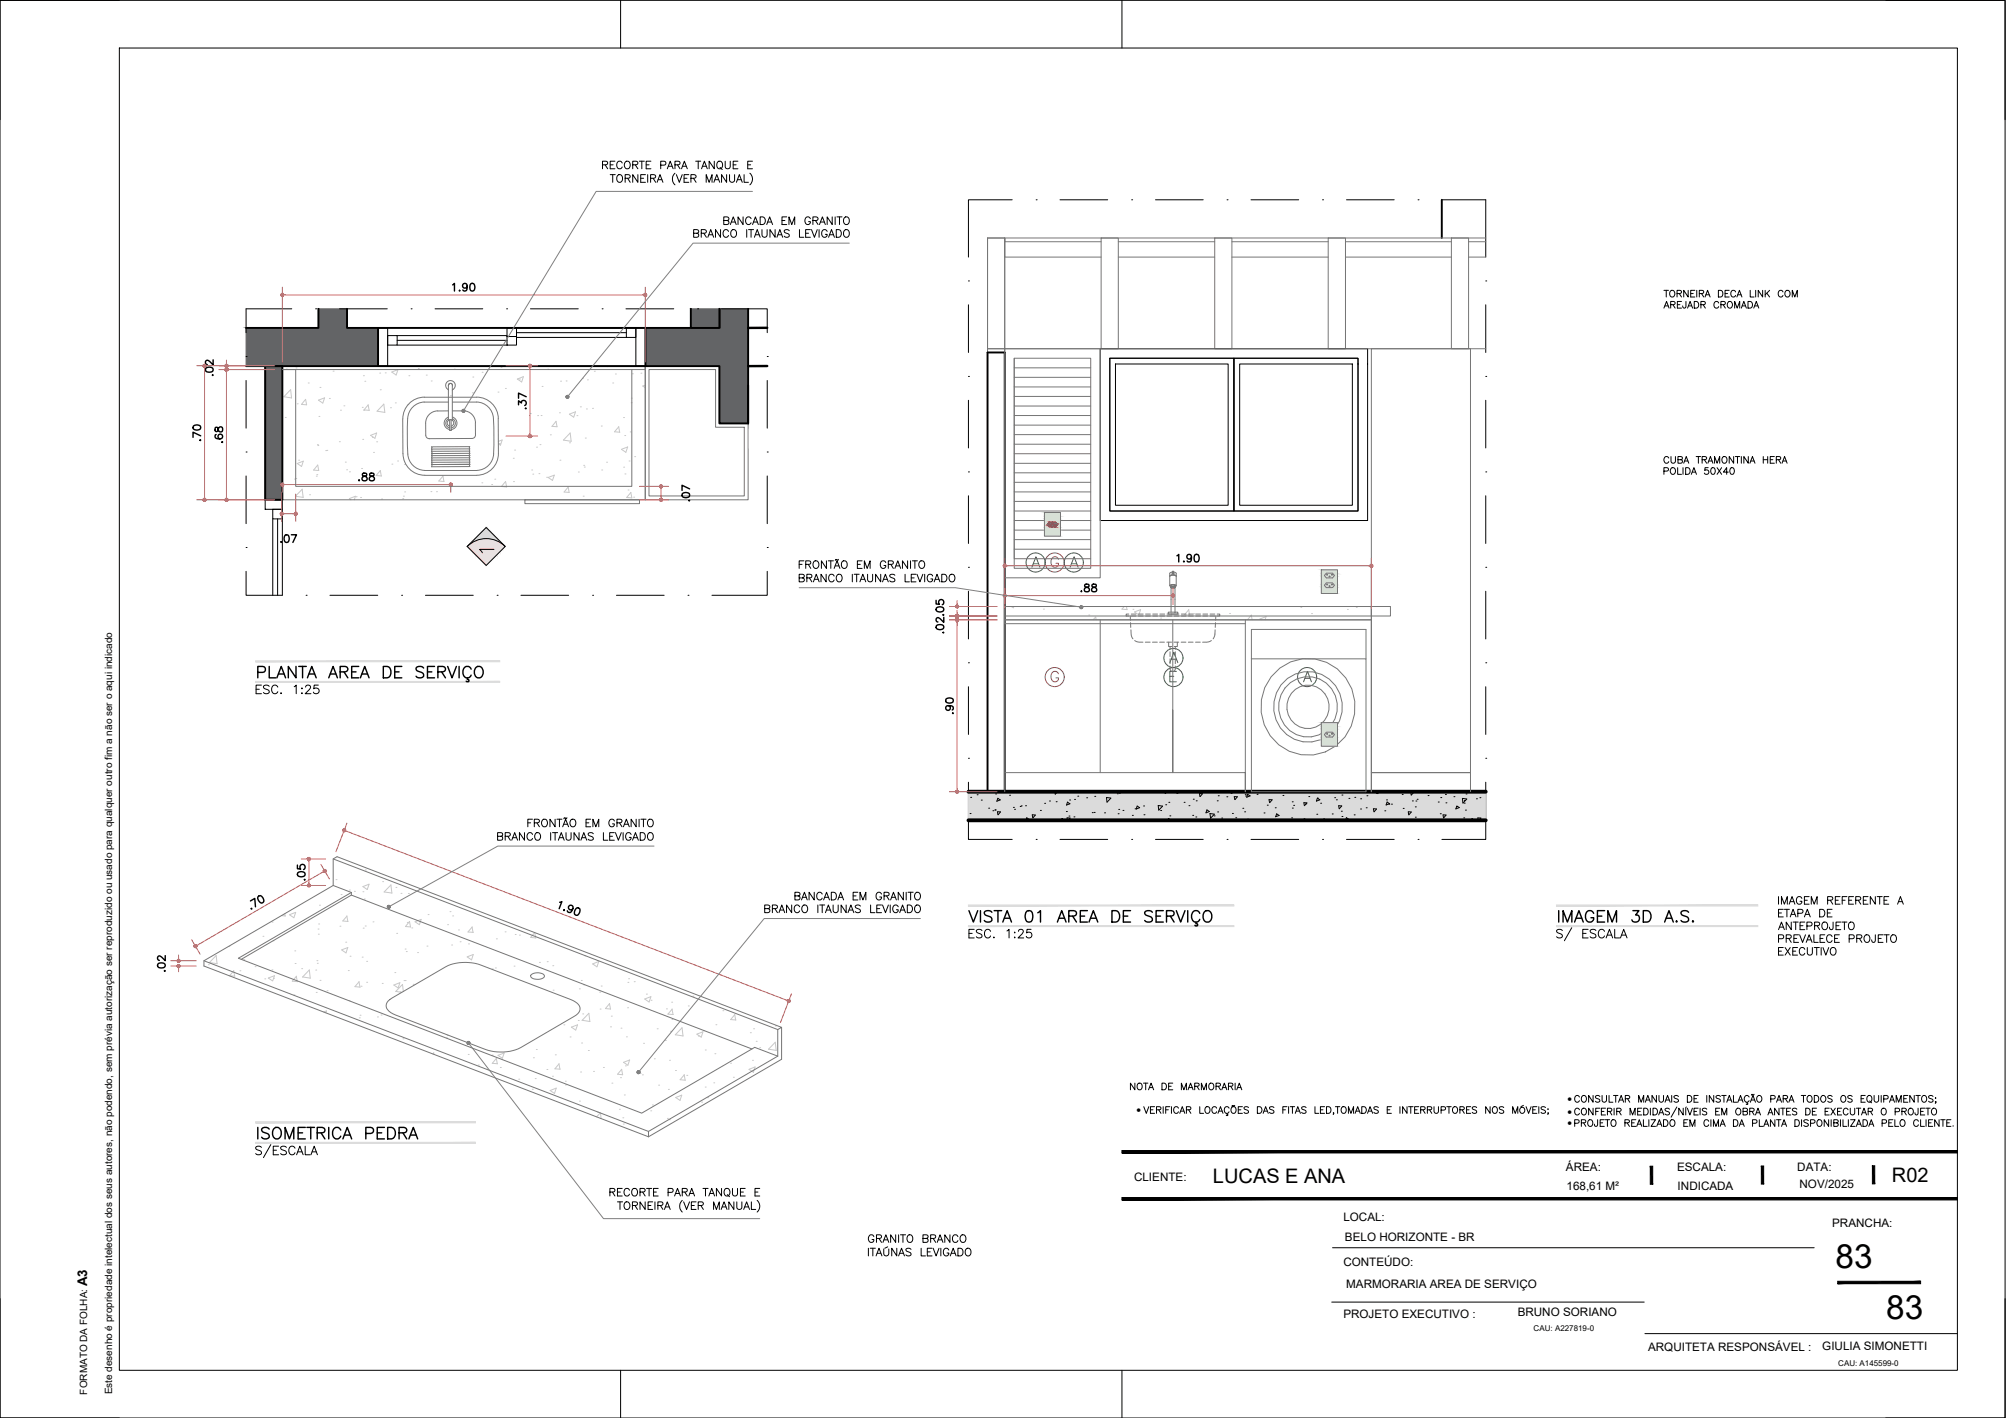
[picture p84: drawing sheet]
<svg xmlns="http://www.w3.org/2000/svg" width="420mm" height="297mm" viewBox="0 0 420 297" stroke-linecap="round" stroke-linejoin="round" font-family="sans-serif">
<defs><g id="words">
<g font-size="7">
<text x="384.5" y="265.6">83</text>
<text x="395.1" y="276.3">83</text>
</g>
<g font-size="5.7">
<text x="325.3" y="194.4">IMAGEM 3D A.S.</text>
<text x="52.9" y="239.9">ISOMETRICA PEDRA</text>
</g>
<g font-size="4.9">
<text x="111.1" y="86.8" transform="rotate(-90 111.1 86.8)">.37</text>
<text x="43" y="93.5" transform="rotate(-90 43 93.5)">.70</text>
<text x="47.6" y="93.8" transform="rotate(-90 47.6 93.8)">.68</text>
<text x="74.1" y="102">.88</text>
<text x="225.1" y="125.2">.88</text>
<text x="64.9" y="185.6" transform="rotate(-90 64.9 185.6)">.05</text>
</g>
<g font-size="4.4">
<text x="93.5" y="62.1">1.90</text>
<text x="245.2" y="118.9">1.90</text>
<text x="200.4" y="150.6" transform="rotate(-90 200.4 150.6)">.90</text>
</g>
<g font-size="4.2">
<text x="254.1" y="247.9">LUCAS E ANA</text>
<text x="396.3" y="247.7">R02</text>
</g>
<text font-size="3.5" x="99.1" y="117.1">1</text>
<text font-size="2.8" x="18.3" y="269.4" transform="rotate(-90 18.3 269.4)">A3</text>
<g font-size="2.4">
<text x="328" y="245.3">ÁREA:</text>
<text x="351.3" y="245.3">ESCALA:</text>
<text x="376.4" y="245.3">DATA:</text>
<text x="237.5" y="247.3">CLIENTE:</text>
<text x="328.1" y="249.4">168,61 M²</text>
<text x="351.4" y="249.4">INDICADA</text>
<text x="376.9" y="248.9">NOV/2025</text>
<text x="281.4" y="255.9">LOCAL:</text>
<text x="383.8" y="257.1">PRANCHA:</text>
<text x="281.7" y="260">BELO HORIZONTE - BR</text>
<text x="281.4" y="265.1">CONTEÚDO:</text>
<text x="282" y="269.8">MARMORARIA AREA DE SERVIÇO</text>
<text x="317.9" y="275.7">BRUNO SORIANO</text>
<text x="281.4" y="276.1">PROJETO EXECUTIVO :</text>
<text x="345.2" y="283">ARQUITETA RESPONSÁVEL :</text>
<text x="381.7" y="282.9">GIULIA SIMONETTI</text>
</g>
<g font-size="2.1">
<text x="238.1" y="233.2">·</text>
<text x="328.3" y="230.9">·</text>
<text x="328.3" y="233.6">·</text>
<text x="328.3" y="236">·</text>
<text x="18.3" y="292.1" transform="rotate(-90 18.3 292.1)">FORMATO DA FOLHA:</text>
<text x="23.5" y="292.1" transform="rotate(-90 23.5 292.1)">Este desenho é propriedade intelectual dos seus autores, não podendo, sem prévia autorização ser reproduzido ou usado para qualquer outro fim a não ser o aqui indicado</text>
</g>
<g font-size="1.7">
<text x="321.2" y="278.9">CAU: A227819-0</text>
<text x="385" y="286.1">CAU: A145599-0</text>
</g>
</g></defs>
<!-- layer: 03-TRA_cinzaC -->
<g fill="#fff" stroke="#fff" stroke-width=".21">
<path d="M69.8 179.9l.8-.4 1.2 .4z"/>
<path d="M69.8 179.9l14.5 5.6h-14.5z"/>
<path d="M42.7 201.3l27.1-15.8 41 15.8z"/>
<path d="M84.3 185.5h2l77.4 29.7z"/>
<path d="M160.6 220.4h2.3v.8z"/>
<path d="M96.5 221.9h65.3l-26 15.1z"/>
<path d="M59.1 76.6l76 6.6v-6.6zM59.1 76.6l76 6.6h-76z"/>
<path d="M99.8 83.2h35.3zM99.8 83.2h35.3z"/>
<path d="M59.1 83.2h29.8zM59.1 83.2l29.2 .1z"/>
<path d="M100.4 83.2l34.7 .2v-.2zM100.4 83.2l34.7 .2h-34.1z"/>
<path d="M59.1 83.3l28.6 .1 .6-.1zM59.1 83.3l28.6 .1h-28.6z"/>
<path d="M101 83.4l34.1 .2v-.2zM101 83.4l34.1 .2h-33.6z"/>
<path d="M59.1 83.4l28 .2 .6-.2zM59.1 83.4l28 .2h-28z"/>
<path d="M101.5 83.6l33.6 .2v-.2zM101.5 83.6l33.6 .2h-33z"/>
<path d="M59.1 83.6l27.5 .2 .5-.2zM59.1 83.6l27.5 .2h-27.5z"/>
<path d="M102.1 83.8l33 .3v-.3zM102.1 83.8l33 .3h-32.5z"/>
<path d="M59.1 83.8l27 .4 .5-.4zM59.1 83.8l27 .4h-27z"/>
<path d="M102.6 84.1l32.5 .4v-.4zM102.6 84.1l32.5 .4h-32.1z"/>
<path d="M59.1 84.2l26.6 .3 .4-.3zM59.1 84.2l26.6 .3h-26.6z"/>
<path d="M103 84.5l32.1 .5v-.5zM103 84.5l32.1 .5h-31.7z"/>
<path d="M59.1 84.5l26.2 .5 .4-.5zM59.1 84.5l26.2 .5h-26.2z"/>
<path d="M103.4 85l31.7 .5v-.5zM103.4 85l31.7 .5h-31.4z"/>
<path d="M59.1 85l25.9 .5 .3-.5zM59.1 85l25.9 .5h-25.9z"/>
<path d="M103.7 85.5l31.4 .5v-.5zM103.7 85.5l31.4 .5h-31.1z"/>
<path d="M59.1 85.5l25.6 .5 .3-.5zM59.1 85.5l25.6 .5h-25.6z"/>
<path d="M104 86l31.1 .6v-.6zM104 86l31.1 .6h-30.9z"/>
<path d="M59.1 86l25.4 .6 .2-.6zM59.1 86l25.4 .6h-25.4z"/>
<path d="M104.2 86.6l30.9 .5v-.5zM104.2 86.6l30.9 .5h-30.8z"/>
<path d="M59.1 86.6l25.3 .6 .1-.6zM59.1 86.6l25.3 .6h-25.3z"/>
<path d="M104.3 87.1l30.8 .6v-.6zM104.3 87.1l30.8 .6h-30.7z"/>
<path d="M59.1 87.2l25.2 .6 .1-.6zM59.1 87.2l25.2 .6h-25.2z"/>
<path d="M104.4 87.7l30.7 7.3v-7.3zM104.4 87.7l30.7 7.3h-30.7z"/>
<path d="M59.1 87.8l25.3 7.2-.1-7.2zM59.1 87.8l25.3 7.2h-25.3z"/>
<path d="M104.4 95l30.7 .6v-.6zM104.4 95l30.7 .6h-30.7z"/>
<path d="M59.1 95l25.3 .6v-.6zM59.1 95l25.3 .6h-25.3z"/>
<path d="M104.4 95.6l30.7 .6v-.6zM104.4 95.6l30.7 .6h-30.9z"/>
<path d="M59.1 95.6l25.5 .6-.2-.6zM59.1 95.6l25.5 .6h-25.5z"/>
<path d="M104.2 96.2l30.9 .5v-.5zM104.2 96.2l30.9 .5h-31z"/>
<path d="M59.1 96.2l25.7 .6-.2-.6zM59.1 96.2l25.7 .6h-25.7z"/>
<path d="M104.1 96.7l31 .6v-.6zM104.1 96.7l31 .6h-31.3z"/>
<path d="M59.1 96.8l25.9 .5-.2-.5zM59.1 96.8l25.9 .5h-25.9z"/>
<path d="M103.8 97.3l31.3 .5v-.5zM103.8 97.3l31.3 .5h-31.6z"/>
<path d="M59.1 97.3l26.2 .5-.3-.5zM59.1 97.3l26.2 .5h-26.2z"/>
<path d="M103.5 97.8l31.6 .4v-.4zM103.5 97.8l31.6 .4h-32z"/>
<path d="M59.1 97.8l26.6 .5-.4-.5zM59.1 97.8l26.6 .5h-26.6z"/>
<path d="M103.1 98.2l32 .4v-.4zM102.6 98.6l.5-.4 32 .4z"/>
<path d="M59.1 98.3l27.1 .3-.5-.3zM59.1 98.3l27.1 .3h-27.1z"/>
<path d="M102.6 98.6l32.5 .4v-.4zM102.1 99l.5-.4 32.5 .4z"/>
<path d="M59.1 98.6l27.6 .4-.5-.4zM59.1 98.6l27.6 .4h-27.6z"/>
<path d="M102.1 99l33 .2v-.2zM101.6 99.2l.5-.2 33 .2z"/>
<path d="M59.1 99l28.1 .2-.5-.2zM59.1 99l28.1 .2h-28.1z"/>
<path d="M101.6 99.2l33.5 .2v-.2zM101 99.4l.6-.2 33.5 .2z"/>
<path d="M59.1 99.2l28.7 .2-.6-.2zM59.1 99.2l28.7 .2h-28.7z"/>
<path d="M101 99.4l34.1 .1v-.1zM100.5 99.5l.5-.1 34.1 .1z"/>
<path d="M59.1 99.4l29.3 .1zM59.1 99.4l29.3 .1h-29.3z"/>
<path d="M100.5 99.5l34.6 .1zM99.9 99.6h35.2z"/>
<path d="M59.1 99.5l29.9 .1zM59.1 99.5l29.9 .1z"/>
<path d="M59.1 99.6l76 5.1v-5.1zM59.1 99.6l76 5.1h-76z"/>
<path d="M69.8 179.9l16.5 5.6-14.5-5.6zM69.8 179.9l16.5 5.6h-2z"/>
<path d="M42.7 201.3h68.1l1 .3zM42.7 201.3l.9 .3h68.2zM42.7 201.3l.9 .3h-.9z"/>
<path d="M97.6 201.6h14.2zM97.6 201.6h14.2z"/>
<path d="M43.6 201.6h54zM43.6 201.6h53.3z"/>
<path d="M97.8 201.6h14zM97.8 201.6h14z"/>
<path d="M43.6 201.6h53.3zM43.6 201.6l52.6 .1z"/>
<path d="M98.2 201.6l13.8 .1zM98.2 201.6l13.8 .1z"/>
<path d="M43.8 201.7l51.8 .1 .6-.1zM43.8 201.7l51.8 .1h-51.6z"/>
<path d="M98.9 201.7l13.4 .1zM98.9 201.7l13.4 .1z"/>
<path d="M44 201.8l51 .1 .6-.1zM44 201.8l51 .1h-50.6z"/>
<path d="M99.5 201.8l13.2 .2-.4-.2zM99.5 201.8l13.2 .2h-12.6z"/>
<path d="M44.4 201.9l50 .2 .6-.2zM44.4 201.9l50 .2h-49.6z"/>
<path d="M100.1 202l13.2 .2-.6-.2zM100.1 202l13.2 .2h-12.5z"/>
<path d="M44.8 202.1l49 .2 .6-.2zM44.8 202.1l49 .2h-48.4z"/>
<path d="M42.7 201.6l2.9 .8-2-.8zM42.7 201.6l2.9 .8h-2.9z"/>
<path d="M45.4 202.3l47.9 .3 .5-.3zM45.4 202.3l47.9 .3h-47.2z"/>
<path d="M100.8 202.2l16.6 1.6-4.1-1.6zM100.8 202.2l16.6 1.6h-12.5z"/>
<path d="M112.4 203.8h5zM112.4 203.8h5z"/>
<path d="M104.9 203.8h7.5zM104.9 203.8h7.5z"/>
<path d="M105 203.8h7.4zM105 203.8h7.1z"/>
<path d="M112.8 203.8h4.8zM112.8 203.8h4.8z"/>
<path d="M105.1 203.8h7zM105.1 203.8l6.6 .1z"/>
<path d="M113.2 203.8l4.6 .1zM113.2 203.8l4.6 .1z"/>
<path d="M105.3 203.9l6.2 .1 .2-.1zM105.3 203.9l6.2 .1h-5.9z"/>
<path d="M113.5 203.9l4.7 .2-.4-.2zM113.5 203.9l4.7 .2h-4.4z"/>
<path d="M105.6 204l5.7 .2 .2-.2zM105.6 204l5.7 .2h-5.3z"/>
<path d="M113.8 204.1l4.8 .1-.4-.1zM113.8 204.1l4.8 .1h-4.7z"/>
<path d="M106 204.2l5.1 .2 .2-.2zM106 204.2l5.1 .2h-4.7z"/>
<path d="M113.9 204.2l5.1 .2-.4-.2zM113.9 204.2l5.1 .2h-5z"/>
<path d="M106.4 204.4l4.7 .1v-.1zM106.4 204.4l4.7 .1h-4.2z"/>
<path d="M114 204.4l5.5 .2-.5-.2zM114 204.4l5.5 .2h-5.5z"/>
<path d="M106.9 204.5l4.3 .2-.1-.2zM106.9 204.5l4.3 .2h-3.8z"/>
<path d="M114 204.6l5.9 .2-.4-.2zM114 204.6l5.9 .2h-6z"/>
<path d="M107.4 204.7l4 .2-.2-.2zM107.4 204.7l4 .2h-3.6z"/>
<path d="M113.9 204.8l6.4 .1-.4-.1zM113.7 204.9l.2-.1 6.4 .1z"/>
<path d="M107.8 204.9l3.9 .1-.3-.1zM107.8 204.9l3.9 .1h-3.6z"/>
<path d="M113.7 204.9l6.9 .1-.3-.1zM113.4 205l.3-.1 6.9 .1z"/>
<path d="M108.1 205l3.9 .1zM108.1 205l3.9 .1z"/>
<path d="M113.4 205l7.5 .1zM113.1 205.1h7.8z"/>
<path d="M108.4 205.1h4zM108.4 205.1h4z"/>
<path d="M113.1 205.1l7.9 .1zM112.7 205.2h8.3z"/>
<path d="M108.5 205.1l4.2 .1zM108.5 205.1l4.2 .1z"/>
<path d="M46.1 202.6l36 6.5 11.2-6.5zM46.1 202.6l36 6.5h-19z"/>
<path d="M108.5 205.2l23.5 4.2-11-4.2zM108.5 205.2l23.5 4.2h-12.5z"/>
<path d="M63.1 209.1l18.5 .3 .5-.3zM63.1 209.1l18.5 .3h-17.7z"/>
<path d="M119.5 209.4l13.1 .2-.6-.2zM119.5 209.4l13.1 .2h-12.5z"/>
<path d="M63.9 209.4l17.4 .3 .3-.3zM63.9 209.4l17.4 .3h-16.7z"/>
<path d="M120.1 209.6l13.2 .3-.7-.3zM120.1 209.6l13.2 .3h-12.8z"/>
<path d="M64.6 209.7l16.5 .3 .2-.3zM64.6 209.7l16.5 .3h-15.7z"/>
<path d="M120.5 209.9l13.5 .2-.7-.2zM120.5 209.9l13.5 .2h-13.1z"/>
<path d="M65.4 210l15.5 .3 .2-.3zM65.4 210l15.5 .3h-14.7z"/>
<path d="M120.9 210.1l13.8 .3-.7-.3zM120.9 210.1l13.8 .3h-13.5z"/>
<path d="M66.2 210.3l14.7 .3v-.3zM66.2 210.3l14.7 .3h-13.8z"/>
<path d="M121.2 210.4l14.4 .3-.9-.3zM121.2 210.4l14.4 .3h-14.2z"/>
<path d="M67.1 210.6l13.8 .3v-.3zM67.1 210.6l13.8 .3h-13z"/>
<path d="M121.4 210.7l15 .4-.8-.4zM121.4 210.7l15 .4h-14.9z"/>
<path d="M67.9 210.9l13.1 .4-.1-.4zM67.9 210.9l13.1 .4h-12.3z"/>
<path d="M121.5 211.1l15.7 .3-.8-.3zM121.5 211.1l15.7 .3h-15.7z"/>
<path d="M68.7 211.3l12.5 .2-.2-.2zM68.7 211.3l12.5 .2h-11.7z"/>
<path d="M121.5 211.4l16.5 .3-.8-.3zM121.5 211.4l16.5 .3h-16.6z"/>
<path d="M69.5 211.5l12 .3-.3-.3zM69.5 211.5l12 .3h-11.2z"/>
<path d="M121.4 211.7l17.5 .3-.9-.3zM121.4 211.7l17.5 .3h-17.6z"/>
<path d="M70.3 211.8l11.6 .3-.4-.3zM70.3 211.8l11.6 .3h-10.9z"/>
<path d="M121.3 212l18.4 .3-.8-.3zM121.3 212l18.4 .3h-18.6z"/>
<path d="M71 212.1l11.3 .3-.4-.3zM71 212.1l11.3 .3h-10.7z"/>
<path d="M121.1 212.3l19.3 .3-.7-.3zM120.7 212.6l.4-.3 19.3 .3z"/>
<path d="M71.6 212.4l11.3 .2-.6-.2zM71.6 212.4l11.3 .2h-10.6z"/>
<path d="M120.7 212.6l20.5 .3-.8-.3zM120.3 212.9l.4-.3 20.5 .3z"/>
<path d="M84.3 185.5l77.4 29.7h2zM161.7 215.2h2l-.8 .5zM162.9 215.7h.8v-.5z"/>
<path d="M69.8 185.5l91.9 29.7-77.4-29.7zM69.8 185.5l91.9 29.7h-14.5z"/>
<path d="M147.2 215.2l15.7 .5-1.2-.5zM147.2 215.2l15.7 .5h-14.5z"/>
<path d="M120.3 212.9l37.9 6.5-17-6.5zM109.1 219.4l11.2-6.5 37.9 6.5z"/>
<path d="M109.1 219.4l49.8 .3-.7-.3zM108.5 219.7l.6-.3 49.8 .3z"/>
<path d="M72.3 212.6l29.3 7.2-18.7-7.2zM72.3 212.6l29.3 7.2h-10.6z"/>
<path d="M108.5 219.7l50.9 .2-.5-.2zM108 219.9l.5-.2 50.9 .2z"/>
<path d="M91 219.8l11.2 .2-.6-.2zM91 219.8l11.2 .2h-10.6z"/>
<path d="M108 219.9l51.9 .2-.5-.2zM107.4 220.1l.6-.2 51.9 .2z"/>
<path d="M91.6 220l11.2 .2-.6-.2zM91.6 220l11.2 .2h-10.9z"/>
<path d="M107.4 220.1l52.8 .1-.3-.1zM106.8 220.2l.6-.1 52.8 .1z"/>
<path d="M91.9 220.2l11.6 .1-.7-.1zM91.9 220.2l11.6 .1h-11.3z"/>
<path d="M106.8 220.2l53.7 .1zM106.2 220.3h54.3z"/>
<path d="M92.2 220.3l11.9 .1zM92.2 220.3l11.9 .1z"/>
<path d="M106.2 220.3l54.4 .1zM105.5 220.4h55.1z"/>
<path d="M162.9 215.7l.8 4.7v-4.7zM162.9 215.7l.8 4.7h-.8z"/>
<path d="M148.4 215.7l14.5 4.7v-4.7zM148.4 215.7l14.5 4.7h-2.3z"/>
<path d="M105.5 220.4h55.1zM104.8 220.4h55.8z"/>
<path d="M92.4 220.4h12.4zM92.4 220.4h12.4z"/>
<path d="M162.9 220.4l.8 .8v-.8zM162.9 220.4l.8 .8h-.8z"/>
<path d="M92.5 220.4l70.4 .8-2.3-.8zM92.5 220.4l70.4 .8h-68.1z"/>
<path d="M162.9 221.2l.8 .7v-.7zM161.8 221.9l1.1-.7 .8 .7z"/>
<path d="M94.8 221.2l67 .7 1.1-.7zM94.8 221.2l67 .7h-65.3z"/>
<path d="M42.7 202.4l53.8 19.5-50.9-19.5zM42.7 202.4l53.8 19.5h-2.9z"/>
<path d="M132.9 237h2.9v1.1zM135.8 237v1.1l1.9-1.1z"/>
<path d="M137.7 237l26-15.1h-1.9zM135.8 237l26-15.1-24.1 15.1z"/>
<path d="M93.6 221.9l42.2 15.1-39.3-15.1zM93.6 221.9l42.2 15.1h-2.9z"/>
<path d="M210.4 127l76.8 2.8v-2.8zM210.4 127l76.8 2.8h-76.8z"/>
</g>
<g fill="none" stroke="#c7c8ca" stroke-width=".21">
<path d="M60 77.3h.1M62 77.1h.1M69.8 77.8h.1M76.1 78.7h.1M76.4 79.9h.1M79.5 78.2h.1M80.7 78.1h.1M82.1 77.9l1.3-.5-.4 1.2-.9-.7M85.6 78.7h.1M87.6 77.2h.1M89.3 78.6h.1M90.3 79.8h.1"/>
<path d="M95.1 77.3h.1M99 79h.1M101 78h.1M104.9 76.9h.1M108.4 79.4l1.2-.5-.3 1.1zM108.8 79.4h.1M114.7 77.4h.1M117.4 79.8h.1M118.6 79.8h.1M122 79.3h.1M123 79.6h.1M124.5 77.8h.1"/>
<path d="M126.2 76.6v.1l1.1 .1M127.2 76.6l.1 .2M128.9 78.3h.1M132.4 78.3h.1M134.2 78.2h.1M59.8 87.4h.1M60.9 81.6l.2 1.8-1.6-.3zM62.3 84.6h.1M62.5 96.4h.1M63.5 96.6l-1.2 .5 .9 .6 .3-1.1M64 83.7l.2 1.1-1.1-.1zM64.6 80.2h.1"/>
<path d="M66.3 99.7h.1M66.4 99.4h.1M66.5 93.1h.1M66.5 97.4l.3 1.2-1.1-.1zM66.6 93.3h.1M66.7 83.8l1.3-.5-.4 1.1zM66.8 87.2h.1M67 81.2h.1M68.2 94.4h.1M68.5 94.3h.1M69 83.5h.1M71.1 92.5h.1"/>
<path d="M71.3 85.9h.1M72 85h.1M72.3 96.8h.1M75.9 85.3h.1M76 92h.1M76.2 85.9h.1M77.1 84.8l-.9 1.1 1.1 .1-.2-1.2M77.6 91.2l1.3-.5-.4 1.1zM78 91.6h.1M78.2 94.8h.1M78.9 92.5h.1M79.7 81.6h.1"/>
<path d="M80.4 84.7l.2 1.7-1.6-.3zM81.8 85.4h.1M82.1 97.2h.1M82.8 84.4h.1M83.3 96.6h.1M84.7 97.3h.1M85.4 84.8h.1M92.8 99.7l.2 1.2-1.1-.1zM94.4 82.9h.1M98.9 82.3h.1M104.3 82.1h.1M104.4 92.5l.8-.3-.4 1.1-.4-.3"/>
<path d="M104.6 92.9h.1M107.5 96h.1M107.8 94.3h.1M111.4 98.5h.1M111.6 99.3h.1M112.4 93.7h.1M112.9 99.2h.1M113.1 93.1h.1M113.3 87h.1M113.5 80.9h.1M114.5 100h.1M115.3 91.1h.1"/>
<path d="M116.7 89.4l-.2-1.1-.9 1 1.1 .1M117.2 86.5h.1M117.3 96.4h.1M119.3 86.7l1.2-.4-.3 1.1-.9-.6M119.3 92.8h.1M119.4 90.7l.2 1.7-1.6-.2zM120.8 87.1h.1M121.1 98.9h.1M121.6 85.2h.1M122.3 97.5h.1M122.4 97.8h.1M122.6 91.8h.1"/>
<path d="M122.8 85.7h.1M124.1 85.5h.1M125.9 89.2h.1M126 98.5h.1M127 96.8h.1M128.3 80.2h.1M129.6 89.4l.2 1.1h-1.1zM130.2 94.1l1.3-.5-.4 1.1-.9-.6M130.6 87.5h.1M130.6 97.9h.1M130.9 91.2h.1M130.9 99.3h.1"/>
<path d="M131.8 96.6h.1M132 90.5h.1M132.2 84.4h.1M132.2 83.4h.1M132.9 95.7h.1M135.1 80.7l-.5 .2 .5 .3M61.7 100.4h.1M62 100.2h.1M63.3 102.5l.2 1.7-1.6-.2zM64.8 103.6h.1M73.5 104.7l-.3-.3 1.2-.4-.2 .7M74.6 104.1h.1"/>
<path d="M75.5 104.2h.1M79.9 104.5h.1M84.3 104.5h.1M84.5 103.9h.1M84.8 103h.1M90.3 103h.1M91.4 103h.1M94.3 101.7h.1M100.9 101.1h.1M103 101.5h.1M103.6 100.4h.1M105.9 100.9l.2 1.1-1.1-.1z"/>
<path d="M107.5 100.9h.1M114.8 100l1.3-.5-.4 1.1zM119 102l.2 1.2-1-.1zM122.2 103.9h.1M131.6 102.6h.1M132.1 103.2l.2 1.1M132.1 103.2l-.8 1 1.1 .1M132.7 104.1h.1M211.8 127l.5 .3v-.3M218.5 127.6h.1M228 128.8h.1M228.9 129.8l.6-.6 .1 .6"/>
<path d="M235.5 127l-.5 .6 1.1 .1M235.9 127l.2 .7M237.3 127.6h.1M237.6 128.2l1.3-.5-.4 1.1zM243.1 129.5h.1M249 127.7l.2 1.1-1.1-.1zM250 128.6h.1M257.5 128.5h.1M261.6 127h.1M262.1 128.8l.2 1M262.1 128.8l-.8 1M265.2 129.2l-.2 .6"/>
<path d="M265.2 129.2l-1.3 .5 .3 .1M272.5 127.2h.1M274.7 128.5h.1M282.2 127.7h.1M284.1 127.2h.1M47.9 198.2h.1M55.1 196.1h.1M57 193.2h.1M57.2 197.1h.1M58.9 191.8l.9 .1M59.6 191.4l.1 .5M60.6 191.6l1.3-.5-.3 1.1-1-.6"/>
<path d="M61.7 199.2h.1M66.6 194.6h.1M66.7 195.7h.1M66.7 193.6h.1M66.9 189.6h.1M70.4 184.3h.1M71.2 194h.1M71.4 187.4h.1M71.6 199l1.3-.5-.4 1.1zM72.4 197.4h.1M72.6 191.9l.3 1.1M72.7 191.9l-.9 1 1.1 .1"/>
<path d="M73.2 186.4h.1M74.2 186.7h.1M76 186.8h.1M76.1 194.4h.1M76.3 188.3h.1M76.5 194h.1M76.5 182.2h.1M77.3 185.2l-1.3 .5 .9 .6 .4-1.1M78.1 193.1h.1M80.1 184.7h.1M81.9 185.4l.2 1.7-1.6-.3zM82.9 185.9h.1"/>
<path d="M83.1 195.5h.1M83.8 184.6h.1M84 187.1h.1M84.9 198.8h.1M85.1 199.3h.1M85.3 193.2h.1M85.5 187.2h.1M86 194.2l-1.1-.1 .9-1.1 .2 1.2M86.3 194.4h.1M87.5 199.5h.1M88.2 192.6l-1.3 .5 .9 .6 .4-1.1M89.4 198.2h.1"/>
<path d="M89.7 191.6h.1M93.7 193.7h.1M94.3 191h.1M94.6 198h.1M94.8 191.9h.1M96 194.8h.1M96.4 197.3h.1M98.1 197.7h.1M98.9 194.2l.2 1.1M98.9 194.2l-.9 1 1.1 .1M104 196.7h.1M105.8 195.2h.1"/>
<path d="M107.9 195.8h.1M108.8 195.9h.1M112.2 196.5l-.2-1.1-.9 1 1.1 .1M43.6 202.1h.1M43.8 201.6l1.7 .3M43.9 201.6l1.4-1.4 .2 1.7M49 203.3l-.9 1.1 1.1 .1-.3-1.1M50.2 203.4h.1M51.1 201h.1M53.4 202.5h.1M55.5 205h.1M56.2 204.9l1.3-.5-.4 1.1z"/>
<path d="M57 203.2h.1M57.3 204.9h.1M61.6 208.4h.1M61.8 201.8h.1M62.1 204.5l.2 1.1M62.1 204.5l-.9 1 1.1 .1M63.2 202.9h.1M63.4 204.7l1.4-1.5 .2 1.7M63.4 204.6l1.6 .3M66.1 203.2h.1M66.2 207.9h.1M66.4 201.2h.1"/>
<path d="M66.5 201.8h.1M67 205.4h.1M67.8 212l.6-.2-.1 .4M68.5 207.5h.1M72.9 203.3h.1M73.1 209.6h.1M73.3 200.3h.1M75.2 205.6l.2 1.2M75.2 205.6l-.9 1.1 1.1 .1M75.2 213.2h.1M75.4 212.7h.1M75.6 206.6h.1"/>
<path d="M75.9 200.5h.1M76.8 205.8h.1M76.8 201.4h.1M79.1 213h.1M79.8 212.6h.1M80.1 206h.1M82.5 206.3l1.3-.4-.4 1.1zM82.7 203.7h.1M83.8 207.8h.1M84.4 217.6h.1M84.5 207.7l-.2-1.5-1.4 1.5 1.3 .2M84.6 205.4h.1"/>
<path d="M84.9 205.4h.1M86.6 206.2h.1M93.5 217.4h.1M93.7 216.9h.1M97.9 200.4l1.2-.5-.3 1.2zM103.1 203h.1M103.8 202.8h.1M107.7 202.4h.1M112.3 219.8h.1M113 201.6h.1M114.6 201.5h.1M115.8 202.3h.1"/>
<path d="M115.8 207.4h.1M118.1 214.7h.1M119.4 217.2h.1M119.7 215.2l1.3-.5-.4 1.1zM121.1 213.8h.1M121.3 207.1h.1M121.8 205.4h.1M121.8 218.5h.1M122 212.4h.1M122.3 206.3h.1M122.5 200.2h.1M123.3 212.3l.2 1.7-1.6-.3z"/>
<path d="M125.4 201.4l-1.3 .5M125.4 201.4l-.4 1.1-.9-.6M125.6 207.8h.1M125.7 211.4h.1M125.9 206.6h.1M127.7 210.2l.2 1.2-1.1-.1zM127.9 215.1h.1M128 212.9h.1M130.1 215.4h.1M131.2 217.2h.1M131.4 211.1h.1M131.5 205.8h.1"/>
<path d="M131.7 205h.1M132.8 205.6h.1M134.8 218.6h.1M135 209.3l1.3-.5-.3 1.1-1-.6M135.4 208.2h.1M136.4 209.5h.1M137.6 215.5h.1M139.4 217.9h.1M139.6 211.3h.1M139.9 212.4h.1M139.9 212.4l1.1 .1M140.4 216h.1"/>
<path d="M140.7 209.9h.1M140.7 213.6h.1M140.8 211.4l.2 1.1M140.8 211.4l-.9 1M141.4 216.8l1.5-1.5 .2 1.7M141.4 216.8l1.7 .2M144.2 210.7h.1M145.1 208.7h.1M146 216.6l1.2-.5-.3 1.2zM146.3 217h.1M147.4 215.9h.1M147.7 219.9h.1"/>
<path d="M149.9 214.7h.1M151.4 211.7h.1M153.9 212.5l.2 1.2M153.9 212.5l-.9 1.1 1.1 .1M157.2 216.3h.1M157.8 215.5h.1M158.4 218.1h.1M159.1 219.5h.1M161 219.8l1.4-1.5 .2 1.8M161 219.8l1.6 .2M162.4 214.9h.1M90.7 220.8l.2-.3v.4"/>
<path d="M98.1 220.9h.1M100.2 223.1h.1M103.1 221h.1M103.9 221.7l.3 1.1M104 221.7l-.9 1 1.1 .1M104.3 221.1l1.3-.5-.4 1.1zM104.8 223.6h.1M108.6 226.1h.1M111.5 228.2h.1M111.7 221.6h.1M112.1 225.9h.1M114.6 224h.1"/>
<path d="M115.2 228.4l1.3-.5-.4 1.2zM115.7 225.5h.1M116.3 221h.1M117.1 222.8l.2 1.2M117.1 222.8l-.9 1.1 1.1 .1M118.4 226.5h.1M118.4 227.3h.1M121.4 230.7h.1M121.6 224.6h.1M123.2 220.1h.1M124.3 224.4h.1M124.9 234l.9-.9 .1 1.2"/>
<path d="M125.2 233h.1M126.4 223.6h.1M128.2 226.9h.1M129.7 232.4h.1M130 225.7h.1M130.2 224l.2 1.1M130.2 224l-.9 1 1.1 .1M130.5 234.2h.1M130.6 235.5h.1M130.8 229.4h.1M131 223.3h.1M131.9 222l-.4 1.1-.9-.6 1.3-.5"/>
<path d="M134.1 224.9h.1M134.6 225.2h.1M136.3 232.7h.1M136.7 231.5h.1M137.1 221.8h.1M137.9 227.3h.1M139.8 234.3h.1M140 228.2h.1M140.2 234.6h.1M140.2 222.1h.1M141.5 224.2h.1M141.5 229.9l1.3-.5-.4 1.1z"/>
<path d="M143.3 225.1l.3 1.2-1.1-.1zM143.8 225.3h.1M147 230.9h.1M147.7 227.7h.1M148.2 229.9h.1M149.5 226.8h.1M149.7 220.7h.1M153 222.7h.1M153.6 225.7h.1M156.9 224l1.3-.5-.4 1.1zM157.6 222.1h.1"/>
</g>
<!-- layer: 04-BLO_mobiliario -->
<g fill="none" stroke="#767676" stroke-width=".21">
<path d="M206.8 49.9h3.6v23.2h-3.6zM230.6 49.9h3.6v23.2h-3.6zM230.6 50.6h-20.2v-.7v4h20.2M234.2 53.9h20.2M234.2 50.6h20.2M254.4 49.9h3.6v23.2h-3.6zM258 53.9h20.2M258 50.6h20.2M278.2 49.9h3.6v23.2h-3.6zM281.8 53.9h22.2M281.8 50.6h22.2M304 49.9h3.6v23.2h-3.6z"/>
<path d="M307.6 53.9h3.6M307.6 50.6h3.6M135.1 76.6h15.6v12.1h6v16h-21.6zM135.9 77.4h14v12.1h6v14.4h-20zM206.8 73.1h104.4M210.4 73.1h20v47.9h-20zM212.4 75h16.1v44h-16.1zM212.4 75v2.1h16.1M212.4 77.1v1.9h16.1M212.4 79v2.1h16.1M88.8 84.2h5.1M88.9 84.2a3.8 3.8 0 0 0-3.6 4.3l.1 6.6"/>
<path d="M88.9 83.2h10.9a4.5 4.5 0 0 1 4.6 4.5v7.3a4.5 4.5 0 0 1-4.5 4.6M88.9 83.2a4.6 4.6 0 0 0-4.6 4.6l.1 7.2a4.5 4.5 0 0 0 4.6 4.6M89 99.6h10.9M90.4 94.5v.5M90.4 94.1l.1 .1-.1 .3M90.4 96.8v.5M90.4 96.4v.4M90.4 95.9v.5M90.4 95.4v.5M90.4 95v.4M93.9 86.1a4.5 4.5 0 0 0-3.8 .6 2.55 2.55 0 0 0-.9 1.9v2.8l.4 .4 .4 .1M93.9 80.7v7.4"/>
<path d="M93.9 80.8a.43 .43 0 0 1 .5-.5 .43 .43 0 0 1 .4 .5M93.9 87.7a1.01 1.01 0 0 0-.5 1.1 1.01 1.01 0 0 0 .8 .8M93.9 87.4a1.34 1.34 0 0 0-.9 1.4 1.34 1.34 0 0 0 1.2 1.2M93.9 81.6a1.01 1.01 0 0 1-.3-1.5 1.01 1.01 0 0 1 1.5 0 1.01 1.01 0 0 1-.3 1.5M93.9 80.7a.41 .41 0 0 1 .5-.4 .41 .41 0 0 1 .4 .4M94.1 80.4l-.2 .3M94.2 88v2.2h.3v-2.2M94.2 90.2h.3M94.5 89.3a.69 .69 0 0 0 .4-1.1 .69 .69 0 0 0-1.1 0 .69 .69 0 0 0 .4 1.1M94.7 80.7v7.4M94.7 84.2h5.1M94.7 86.1h2.4"/>
<path d="M94.8 87.4a1.34 1.34 0 0 1 .9 1.4 1.34 1.34 0 0 1-1.2 1.2M94.8 87.7a1.01 1.01 0 0 1 .6 1.1 1.01 1.01 0 0 1-.9 .8M97.1 86.1a2.52 2.52 0 0 1 2.5 2.5v2.7l-.2 .4-.4 .1-9.1 .1M98.4 94.5v.5M98.4 94v.5M98.4 94v-.4h-8l.1 .2-.1 .3M98.4 94.5h-8M98.4 94l-8 .1M98.4 97.3v.4l-8 .1v-.5M98.4 97.3h-8M98.4 96.8v.5M98.4 96.3v.5"/>
<path d="M98.4 95.9l-.1 .1 .1 .3M98.4 95.4l-.1 .2 .1 .3M98.4 95l-.1 .1 .1 .3M98.4 96.8h-8M98.4 96.3l-8 .1M98.4 95.9h-8M98.4 95.4h-8M98.4 95h-8M99.8 84.2a3.7 3.7 0 0 1 3.6 4.3v6.6M103.4 95.1a3.7 3.7 0 0 1-3.5 3.5l-11-.1a3.6 3.6 0 0 1-3.5-3.4M212.4 81.1v1.9h16.1M212.4 83v2.1h16.1"/>
<path d="M212.4 85.1v1.9h16.1M212.4 87v2.1h16.1M212.4 89.1v1.9h16.1M212.4 91v2.1h16.1M212.4 93.1v1.9h16.1M212.4 95v2.1h16.1M212.4 97.1v1.9h16.1M212.4 99v2h16.1M212.4 101v2h16.1M212.4 103v2h16.1M212.4 105v2h16.1M212.4 107v2h16.1"/>
<path d="M212.4 109v2h16.1M212.4 111v2h16.1M212.4 113v2h16.1M212.4 115v2h16.1M230.4 129.8v32M236.4 128.6h-.5v.4h.5M236.7 129l.1 .9M236.8 130.4v1M236.9 131.9a2.52 2.52 0 0 0 .4 1.9M236.9 129h1M236.9 128.6h1M237.7 134.2l.6 .3h1.1"/>
<path d="M238.4 129h1M238.4 128.6h1M239.9 134.5h1M239.9 129h1M239.9 128.6h1M241.4 134.5h1M241.4 129h1M241.4 128.6h1M242.9 134.5h1M242.9 129h1M242.9 128.6h1M244.4 134.5h1"/>
<path d="M244.4 129h1M244.4 128.6h1.5M244.7 128.2h2v.4h-2zM244.8 134.5v.9h.6M245 122.7a.97 .97 0 0 1 1.4 0l-.3 .2M245 122.7l.2 .2M245 120.1v2.6M245 120.6a1.02 1.02 0 0 1 1.4 .1 1.1 1.1 0 0 0-1.4 0zM245.1 139.5v.7l.3 .4M245.1 120.6l.5-.2 .7 .2M245.1 135.4v.6M245.1 136.5v1"/>
<path d="M245.1 138v1M245.2 123a.72 .72 0 0 1 .9 0M245.2 122.7a.59 .59 0 0 1 .9 .1M245.2 123a.62 .62 0 0 1 .9 .1l-.6 .1zM245.2 122.6h.9v.4l-.2 .2-.6-.1zM245.3 122.9a.54 .54 0 0 1 .8 .2 .54 .54 0 0 1-.8-.2zM245.3 123a.41 .41 0 0 1 .7 .1l-.5 .1zM245.3 122.6h-.1M245.3 123.1v5.1M245.4 120.5h.1M245.6 129.8v32v-13.1M245.9 122.5l.2 .1"/>
<path d="M245.9 134.5h1M245.9 129h1M245.9 128.6h1M246 120.5h.1M246.1 122.6v.1M246.1 123.1v5.1M246.2 139.5l-.1 .8-.2 .3M246.2 135.4v.6M246.2 136.5v1M246.2 138v1M246.4 120.1v2.6M246.6 134.5v.9h-.7"/>
<path d="M247.4 134.5h1M247.4 129h1M247.4 128.6h1M248.9 134.5h1M248.9 129h1M248.9 128.6h1M250.4 134.5h1M250.4 129h1M250.4 128.6h1M251.9 134.5h.7M251.9 129h1M251.9 128.6h1"/>
<path d="M253.4 129h1M253.4 128.6h1M253.7 134.2l-1 .3M254.5 131.9a2.52 2.52 0 0 1-.4 1.9M254.6 130.4l-.1 1M254.7 129l-.1 .9M254.9 128.6h.6v.4h-.6M260.8 129.8v36v-4h-50.4M260.8 130.6h-50.4v-3.6h76.8v2.8h-76.8h76.8v32v-88.7h20.8v88.7h-20.8v4v-4h20.8v4M262.1 138h24v27.8h-24v-33.9h24v6.1M287.2 129h-76.8v36.8M287.2 127v2h4v-2h-80.8v2"/>
<path d="M266.2 141.8a9.9 9.9 0 0 1 11.8-3 9.9 9.9 0 0 1 5.7 10.7 9.9 9.9 0 0 1-11.3 8.6 9.9 9.9 0 0 1-8.2-11.5l.7-2.6zM269.1 144.1a6.2 6.2 0 0 1 8.2-1.4 6.2 6.2 0 0 1 2.3 7.9 6.2 6.2 0 0 1-8.2 3.2 6.2 6.2 0 0 1-3.1-8.3zM269.7 142.1a7.3 7.3 0 0 1 10.2 1.7 7.3 7.3 0 0 1-1.6 10.2 7.3 7.3 0 0 1-10.2-1.7 7.3 7.3 0 0 1 1.6-10.2zM270.5 145.2a4.5 4.5 0 0 1 7.4 .8 4.5 4.5 0 0 1-3.4 6.6 4.5 4.5 0 0 1-4.5-2.4 4.5 4.5 0 0 1 .5-5zM69.8 179.9l93.1 35.8M69.8 185.5l3.8 1.5M73.6 187l-23.7 13.7 84.5 32.5 23.7-13.8M73.6 187v.5l-23.1 13.5M73.6 187.5l83.9 32.2M42.7 201.3l93.1 35.7 27.1-15.8v-5.5l.8-.5-93.1-35.7-.8 .4v5.6l-27.1 15.8v1.1l93.1 35.7M81.3 209.7l.8-.6 11.2-6.5a9.6 9.6 0 0 1 7.5-.4l19.3 7.4a1.68 1.68 0 0 1 1.2 2.4l-1 .9-11.2 6.5a9.6 9.6 0 0 1-7.5 .4l-18.7-7.2a2.16 2.16 0 0 1-2-2.3zM111.3 204.2a2.1 2.1 0 0 1 2.7 .2 1.23 1.23 0 0 1-1.6 .7l-.7-.1a.62 .62 0 0 1-.6-.6z"/>
<path d="M163.7 215.2v6.7l-27.9 16.2M135.8 237v1.1"/>
</g>
<!-- layer: 02-PRJ_esquadrias -->
<g fill="none" stroke="#000" stroke-width=".21">
<path d="M79.2 68.7h2v8h-2zM81.2 70.3h2v2h-2zM83.2 72.3h23M83.2 71.3h23M83.2 70.3h23M106.2 70.5h2v1.8h-2zM106.2 68.7h2v1.8h-2zM108.2 69.7h23M108.2 70.7h23M108.2 68.7h23M131.2 68.7h2v2h-2zM133.2 68.7h2v8h-2z"/>
<path d="M230.4 73.1h56v35.9h-56zM232.5 75h51.9v32h-51.9zM232.5 75h25.9v32h-25.9zM233.6 76.2h23.6v29.6h-23.6zM258.4 75h26v32h-26zM258.4 75v32M259.7 76.2h23.6v29.6h-23.6zM55.5 104.7h3.6v2h-3.6zM57.1 106.7h2v2h-2zM57.1 108.7v16M58.1 108.7v16M59.1 108.7v16"/>
</g>
<path d="M210.4 49.9v23.9M311.2 49.9h-104.4v23.9M59.1 76.6h76v28.1h-76zM59.1 76.6h76v.8h-76zM59.1 77.4h2.8v24.5h70.4v-24.5M109.9 104.7h24v.8h-24zM158.1 219.4l4.8 1.8" fill="none" stroke="#767676" stroke-width=".21"/>
<!-- layer: 06-TXT_cotagem -->
<path d="M59.1 76.6v.8" fill="none" stroke="#c7c8ca" stroke-width=".21"/>
<!-- layer: 04-BLO_mobiliario -->
<path d="M156.7 89.9v4" fill="none" stroke="#c7c8ca" stroke-width=".21"/>
<path d="M72.7 64.7v4h72v-4M156.7 64.7v24h-6v-12l-91.6-.1v28.1h-3.6v-28h-4" fill="none" stroke="#c7c8ca" stroke-width=".21"/>
<!-- layer: 04-BLO_mobiliario -->
<g fill="#636466" stroke="#636466" stroke-width=".21">
<path d="M55.5 76.7l3.6 28v-28zM55.5 76.7l3.6 28h-3.6z"/>
<path d="M150.7 64.7l6 4v-4zM150.7 64.7l6 4h-6z"/>
<path d="M66.7 64.7l6 4v-4zM66.7 64.7l6 4h-6z"/>
<path d="M135.2 68.7l21.5 8v-8zM135.2 68.7l21.5 8h-21.5z"/>
<path d="M51.5 68.7l27.7 8v-8zM51.5 68.7l27.7 8h-27.7z"/>
<path d="M150.7 76.7l6 12v-12zM150.7 76.7l6 12h-6z"/>
<path d="M144.7 64.7l6 4v-4zM144.7 64.7l6 4h-6z"/>
</g>
<!-- layer: 02-PRJ_parede -->
<path d="M302 41.9v8M55.5 76.7h3.6v28h-3.6zM66.7 64.7v4h-15.2M72.7 64.7v4h78v-4v4h-6v-4M79.2 68.7v8M135.2 68.7v8M156.7 64.7v24h-6v-12h-99.2M156.7 80.7v8M206.8 165.8v-92h3.6v92" fill="none" stroke="#000" stroke-width=".4"/>
<!-- layer: 02-PRJ_tracejado -->
<path d="M160.7 68.7h-4M160.7 76.7h-4" fill="none" stroke="#000" stroke-width=".51"/>
<g fill="none" stroke="#000" stroke-width=".21">
<path d="M202.8 58.9h.1M212 41.9h-9.2v12M217 41.9h.1M222 41.9h10M237 41.9h.1M242 41.9h10M257 41.9h.1M262 41.9h10M277 41.9h.1M282 41.9h10M297 41.9h.1M302 41.9h9.2v12"/>
<path d="M311.2 58.9h.1M51.5 74.7h.1M51.5 79.7v10M61.1 64.7h-9.6v5M66.1 64.7h.1M71.1 64.7h10M86.1 64.7h.1M91.1 64.7h10M106.1 64.7h.1M111.1 64.7h10M126.1 64.7h.1M131.1 64.7h10"/>
<path d="M146.1 64.7h.1M151.1 64.7h9.6v5M160.7 74.7h.1M160.7 79.7v10M202.8 78.9h.1M202.8 63.8v10M311.2 78.9h.1M311.2 63.8v10M51.5 94.7h.1M51.5 99.7v10M160.7 94.7h.1M160.7 99.7v10"/>
<path d="M202.8 98.9h.1M202.8 83.8v10M311.2 98.9h.1M311.2 83.8v10M51.5 114.7h.1M51.5 119.7v5h7.6M160.7 119.7v5h-11.6M160.7 114.7h.1M202.8 118.8h.1M202.8 103.9v9.9M311.2 118.8h.1M311.2 103.9v9.9"/>
<path d="M64.1 124.7h.1M69.1 124.7h10M84.1 124.7h.1M89.1 124.7h10M104.1 124.7h.1M109.1 124.7h10M124.1 124.7h.1M129.1 124.7h10M144.1 124.7h.1M202.8 138.8h.1M202.8 123.9v9.9M311.2 138.8h.1"/>
<path d="M311.2 123.9v9.9M202.8 158.8h.1M202.8 143.9v9.9M311.2 158.8h.1M311.2 143.9v9.9M202.8 163.9v11.9h9.2M217 175.8h.1M222 175.8h10M237 175.8h.1M242 175.8h10M257 175.8h.1M262 175.8h10"/>
<path d="M277 175.8h.1M282 175.8h10M297 175.8h.1M311.2 163.9v11.9h-9.2"/>
</g>
<!-- layer: ARQ-TEXTO -->
<g fill="#dcdcdc" stroke="#dcdcdc" stroke-width=".21">
<path d="M53.5 138.4v.2l51.2-.2zM53.5 138.6l51.2-.2v.2z"/>
<path d="M53.5 142.7v.2l51.2-.2zM53.5 142.9l51.2-.2v.2z"/>
<path d="M202.8 189.6v.2l55.6-.2zM202.8 189.8l55.6-.2v.2z"/>
<path d="M202.8 193.9v.2l55.6-.2zM202.8 194.1l55.6-.2v.2z"/>
<path d="M53.5 235v.2l46.1-.2zM53.5 235.2l46.1-.2v.2z"/>
<path d="M53.5 239.3v.2l46.1-.2zM53.5 239.5l46.1-.2v.2z"/>
<path d="M326 189.6v.2l42.2-.2zM326 189.8l42.2-.2v.2z"/>
<path d="M326 193.9v.2l42.2-.2zM326 194.1l42.2-.2v.2z"/>
</g>
<g fill="none" stroke="#000" stroke-width=".21">
<path d="M53.6 144.4h.7M54.8 143.5h-1.2v1.8h1.2M56.4 143.8a.68 .68 0 0 0-1.2 .1l.2 .3 .9 .4 .1 .5a.81 .81 0 0 1-1.2 0M58.2 143.9a.67 .67 0 0 0-.8-.4 .67 .67 0 0 0-.5 .7v.4a.67 .67 0 0 0 .5 .7 .67 .67 0 0 0 .8-.4M58.8 145.2h.1zM61.6 143.9l.4-.4v1.8M63.2 144.1v.2zM63.2 145.1v.2zM64 143.9l.3-.4 .7 .2a.56 .56 0 0 1-.2 .8l-.9 .8h1.2M66.7 143.5h-.9l-.1 .8a.64 .64 0 0 1 1 0 .64 .64 0 0 1-.1 .9 .64 .64 0 0 1-1-.2M202.9 195.5h.7M204 194.7h-1.1v1.8h1.1"/>
<path d="M205.7 194.9a.67 .67 0 0 0-.7-.3 .67 .67 0 0 0-.5 .5l.2 .3 .8 .3 .2 .5a.78 .78 0 0 1-1.2 0M207.5 195.1a.65 .65 0 0 0-.8-.4 .65 .65 0 0 0-.5 .7v.4a.65 .65 0 0 0 .5 .7 .65 .65 0 0 0 .8-.4M208.1 196.4h.2zM210.9 195l.4-.3v1.8M212.4 196.4h.2zM212.5 195.3v.1zM213.3 195.1l.4-.4 .5 .1a.58 .58 0 0 1-.1 .8l-.9 .9h1.2M216 194.7h-.9l-.1 .7a.63 .63 0 0 1 1 0 .63 .63 0 0 1-.1 1 .63 .63 0 0 1-1-.3M327.2 194.9a.68 .68 0 0 0-1.2 .2l.2 .3 .9 .3 .1 .5a.8 .8 0 0 1-1.2 0M329.2 194.3l-1.5 2.8M332.6 194.7h-1.1v1.8h1.1M334.3 194.9a.68 .68 0 0 0-1.2 .2l.1 .3 .9 .3 .2 .5a.8 .8 0 0 1-1.2 0"/>
<path d="M336.1 195.1a.67 .67 0 0 0-.8-.4 .67 .67 0 0 0-.5 .7v.4a.67 .67 0 0 0 .5 .7 .67 .67 0 0 0 .8-.4M336.4 196.5l.7-1.8 .7 1.8M338.2 194.7v1.8h1M339.4 196.5l.7-1.8 .7 1.8M372.5 194.7l.6-1.5 .6 1.5M372.5 196.6h.9l.2-.3-.1-.3-1-.2v1.6M372.5 187.8v1.6M372.5 191.2h.6M372.5 199.2h.6M372.7 194.2h.8M373.1 189.4v-1.6l.6 1.6 .7-1.6v1.6M373.5 190.5h-1v1.6h1"/>
<path d="M373.5 198.5h-1v1.6h1M373.7 190.5h1.1M373.9 198.5l1.1 1.6M374.1 196.6l.9-.1 .2-.2-.1-.3-1-.2v1.6M374.3 190.5v1.6M374.6 196.6l.6 .8M374.7 189.4l.6-1.6 .6 1.6M375 192.1l.6-1.6 .6 1.6M375 188.9h.7M375 198.5l-1.1 1.6M375.2 193.2v1.5l-1.1-1.5v1.5M375.2 191.5h.7"/>
<path d="M375.5 199.2h.6M375.6 193.2h1M375.7 196.6h.6M376.1 193.2v1.5M376.5 198.5h-1v1.6h1M376.6 191.3l.9-.1 .1-.2-.1-.4-.9-.1v1.6M376.7 195.8h-1v1.6h1M376.9 195.8l.6 1.6 .7-1.6M377 193.9h.6M377.4 188.2a.59 .59 0 0 0-.7-.4 .59 .59 0 0 0-.4 .6v.4a.57 .57 0 0 0 .5 .6 .57 .57 0 0 0 .6-.6h-.4M377.9 192.1l.6-1.6 .7 1.6M377.9 188.6h.6"/>
<path d="M378 193.2h-1v1.5h1M378 198.9a.59 .59 0 0 0-.6-.4 .59 .59 0 0 0-.5 .6v.4a.59 .59 0 0 0 .4 .6 .59 .59 0 0 0 .7-.4M378.2 191.5h.7M378.3 197.4l.6-1.6 .6 1.6M378.5 194l.9-.1 .1-.2v-.4l-1-.1v1.5M378.5 198.5v1.1a.54 .54 0 0 0 .6 .5 .54 .54 0 0 0 .5-.5v-1.1M378.5 196.9h.8M378.9 187.8h-1v1.6h1M379.4 189.4v-1.6l.6 1.6 .6-1.6v1.6M379.9 195.8v1.6h.9M380 198.5h1.1M380.1 193.9l.9-.1 .1-.2v-.3l-1-.1v1.5"/>
<path d="M380.5 198.5v1.6M380.6 193.9l.5 .8M381.1 190.5h.6a.84 .84 0 0 1 .5 .8 .84 .84 0 0 1-.5 .8h-.6zM381.2 196.6h.6M381.4 198.5v1.6M381.7 193.4l.2-.2a.75 .75 0 0 1 .9 .7 .75 .75 0 0 1-.9 .8l-.3-.6zM381.8 198.5l.6 1.6 .6-1.6M382.2 195.8h-1v1.6h1M382.7 191.2h.6M382.8 188.6l.9-.1 .2-.4-.2-.2-.9-.1v1.6M383.3 188.6l.6 .8M383.5 198.7l.1-.1a.75 .75 0 0 1 1 .7 .75 .75 0 0 1-1 .7l-.3-.5z"/>
<path d="M383.7 190.5h-1v1.6h1M383.7 196.2a.59 .59 0 0 0-.6-.4 .59 .59 0 0 0-.5 .6v.4a.59 .59 0 0 0 .5 .6 .59 .59 0 0 0 .6-.4M383.9 193.2v1.4l-.3 .1h-.3l-.1-.5M384.3 196.6h.6M384.4 188.6h.6M384.6 193.9h.6M385.3 195.8h-1v1.6h1M385.4 187.8h-1v1.6h1M385.6 193.2h-1v1.5h1M385.8 193.2h1M385.8 188.6h.7M386.3 193.2v1.5"/>
<path d="M386.8 187.8h-1v1.6M387.2 188.6h.6M387.3 193.4l.2-.2a.75 .75 0 0 1 .9 .7 .75 .75 0 0 1-.9 .8l-.3-.6zM387.3 196.6h.9l.2-.3-.1-.3-1-.2v1.6M388.2 187.8h-1v1.6h1M388.7 188.6l.9-.1 .1-.4-.1-.2-.9-.1v1.6M388.9 196.6l.9-.1 .2-.4-.2-.2-.9-.1v1.6M389.2 188.6l.5 .8M389.4 196.6l.6 .8M390.3 188.6h.6M390.6 196l.1-.1a.75 .75 0 0 1 1 .7 .75 .75 0 0 1-1 .7l-.3-.5zM391.3 187.8h-1v1.6h1"/>
<path d="M392.8 187.8v1.6l-1.1-1.6v1.6M392.8 195.8l-.1 1.5-.2 .1-.3-.1-.2-.4M393.2 187.8h1M393.4 196.6h.6M393.7 187.8v1.6M394.4 195.8h-1v1.6h1M394.6 188.6h.6M394.6 195.8h1.1M395.2 195.8v1.6M395.6 187.8h-1v1.6h1M396.1 196l.2-.1a.75 .75 0 0 1 .9 .7 .75 .75 0 0 1-.9 .7l-.3-.5zM397.4 189.4l.6-1.6 .7 1.6"/>
<path d="M397.7 188.9h.7M56.7 239.8l-1.5 2.7M237.7 226.9v1.4l-.9-1.4v1.4M238.3 227.1l.1-.1a.66 .66 0 0 1 .8 .6 .66 .66 0 0 1-.8 .6l-.2-.4zM239.5 226.9h.9M239.6 231.8l.5 1.4 .5-1.4M240 226.9v1.4M240.6 228.3l.5-1.4 .5 1.4M240.8 227.8h.6M241 232.5h.5M241.8 231.8h-.8v1.4h.8M242.2 232.5l.8-.1 .1-.4-.9-.2v1.4"/>
<path d="M242.7 232.5l.5 .7M243.4 226.9h.4a.75 .75 0 0 1 .5 .7 .75 .75 0 0 1-.5 .7h-.4zM243.6 231.8v1.4M244.2 232.5h.5M244.8 227.5h.5M245 231.8h-.8v1.4M245.4 231.8v1.4M245.6 226.9h-.8v1.4h.8M246.8 232.1a.51 .51 0 0 0-.6-.3 .51 .51 0 0 0-.4 .6v.3a.51 .51 0 0 0 .4 .5 .51 .51 0 0 0 .6-.3M247.1 233.2l.5-1.4 .6 1.4M247.3 232.8h.7M247.4 228.3v-1.4l.6 1.4 .5-1.4v1.4"/>
<path d="M248.5 232.5l.8-.1 .1-.4-.9-.2v1.4M248.8 228.3l.6-1.4 .5 1.4M249 232.5l.4 .7M249 227.8h.7M250.2 227.5h.8l.1-.5-.9-.1v1.4M250.7 227.5l.5 .8M251.3 231.8v1.4h.8M251.6 228.3v-1.4l.6 1.4 .5-1.4v1.4M252.5 232l.1-.1a.66 .66 0 0 1 .9 .6 .66 .66 0 0 1-.9 .7l-.2-.5zM253.3 227.1l.1-.1a.66 .66 0 0 1 .9 .6 .66 .66 0 0 1-.9 .6l-.2-.4zM254.7 227.5h.8l.1-.5-.9-.1v1.4M254.8 232.1a.51 .51 0 0 0-.6-.3 .51 .51 0 0 0-.4 .6v.3a.51 .51 0 0 0 .4 .5 .51 .51 0 0 0 .6-.3"/>
<path d="M255.1 233.2l.5-1.4 .6 1.4M255.2 227.5l.4 .8M255.3 232.8h.7M255.9 228.3l.5-1.4 .6 1.4M256.1 227.8h.7M257 233.2l.2 .4h-.4M257.3 227.5h.8l.1-.5-.9-.1v1.4M257.4 232.1a.51 .51 0 0 0-.6-.3 .51 .51 0 0 0-.4 .6v.3a.51 .51 0 0 0 .4 .5 .51 .51 0 0 0 .6-.3M257.8 227.5l.4 .8M258 232l.1-.1a.65 .65 0 0 1 .8 .6 .65 .65 0 0 1-.8 .7l-.3-.5zM258.6 231.5l-.1 .2-.3-.1-.2 .2M258.7 226.9v1.4"/>
<path d="M259 228.3l.6-1.4 .5 1.4M259.2 227.8h.7M259.4 232.5h.5M260.2 231.8h-.8v1.4h.8M261.5 232l-.3-.2-.6 .2 .1 .4 .7 .3 .1 .3-.1 .2h-.5l-.3-.2M263.4 231.8h.4a.73 .73 0 0 1 .5 .7 .73 .73 0 0 1-.5 .7h-.4zM264.6 233.2l.5-1.4 .5 1.4M264.8 232.8h.6M266.8 232l-.3-.2-.6 .2 .1 .4 .8 .3v.3l-.1 .2h-.5l-.3-.2M268.7 232.5h.5M269.6 231.8h-.9v1.4M269.9 231.8v1.4"/>
<path d="M270.2 231.8h1M270.7 231.8v1.4M271.3 233.2l.5-1.4 .6 1.4M271.5 232.8h.7M273.6 232l-.4-.2-.6 .2 .2 .4 .7 .3 .1 .3-.2 .2h-.4l-.4-.2M275.4 231.8v1.4h.8M276.6 232.5h.5M277.4 231.8h-.8v1.4h.8M277.8 231.8h.5a.75 .75 0 0 1 .5 .7 .75 .75 0 0 1-.5 .7h-.5zM279.4 233.2h-.2h.2l-.2 .3M279.7 231.8h.9M280.2 231.8v1.4"/>
<path d="M281 232l.2-.1a.66 .66 0 0 1 .8 .6 .66 .66 0 0 1-.8 .7l-.3-.5zM282.4 233.2v-1.4l.6 1.4 .5-1.4v1.4M283.8 233.2l.6-1.4 .5 1.4M284 232.8h.7M285.2 231.8h.5a.75 .75 0 0 1 .5 .7 .75 .75 0 0 1-.5 .7h-.5zM286.4 233.2l.6-1.4 .5 1.4M286.6 232.8h.7M288.7 232l-.3-.2-.6 .2 .1 .4 .7 .3 .1 .3-.1 .2h-.5l-.3-.2M290.6 232.5h.5M291.4 231.8h-.8v1.4h.8M293.2 231.8v1.4M294.7 231.8v1.4l-.9-1.4v1.4"/>
<path d="M295 231.8h1M295.5 231.8v1.4M296.3 232.5h.5M297.2 231.8h-.9v1.4h.9M297.6 232.5l.8-.1v-.4l-.8-.2v1.4M298 232.5l.5 .7M299 232.5l.8-.1v-.4l-.8-.2v1.4M299.4 232.5l.5 .7M300.4 231.8v1l.4 .4 .4-.2 .1-1.2M301.8 232.5h.8l.2-.2-.1-.3-.9-.2v1.4M303 231.8h1M303.5 231.8v1.4"/>
<path d="M304.4 232l.1-.1a.65 .65 0 0 1 .8 .6 .65 .65 0 0 1-.8 .7l-.3-.5zM305.8 232.5l.8-.1 .1-.3-.3-.3h-.6v1.4M306.2 232.5l.5 .7M307.2 232.5h.5M308 231.8h-.8v1.4h.8M309.3 232l-.3-.2-.6 .2v.3l.8 .4 .1 .3-.1 .2h-.5l-.3-.2M312.1 231.8v1.4l-.9-1.4v1.4M312.7 232l.1-.1a.66 .66 0 0 1 .8 .6 .66 .66 0 0 1-.8 .7l-.2-.5zM315 232l-.4-.2-.6 .2 .2 .4 .7 .3 .1 .3-.2 .2h-.4l-.4-.2M316.8 233.2v-1.4l.6 1.4 .5-1.4v1.4M319.1 231.5l-.5 .3M319.6 231.8l.6 1.4 .5-1.4"/>
<path d="M321 232.5h.6M321.9 231.8h-.9v1.4h.9M322.3 231.8v1.4M323.7 232l-.3-.2-.6 .2 .1 .4 .8 .4v.2l-.3 .2-.6-.2M324.2 232.4h.1zM324.3 233.2h-.1h.1l-.1 .3M329.8 235.3l.8-.1 .1-.5-.9-.1v1.4M330.8 229.8a.57 .57 0 0 0-.8-.3 .57 .57 0 0 0-.2 .8 .51 .51 0 0 0 .4 .6 .51 .51 0 0 0 .6-.3M330.8 232.5a.57 .57 0 0 0-.8-.3 .57 .57 0 0 0-.2 .8 .51 .51 0 0 0 .4 .6 .51 .51 0 0 0 .6-.4M331.2 235.2l.8-.1 .1-.4-.9-.1v1.4M331.3 229.7a.64 .64 0 0 1 .9 .1 .64 .64 0 0 1-.1 .9 .64 .64 0 0 1-.9-.1 .64 .64 0 0 1 .1-.9zM331.3 232.4a.64 .64 0 0 1 .9 0 .64 .64 0 0 1-.1 .9 .64 .64 0 0 1-.9 0 .64 .64 0 0 1 .1-.9z"/>
<path d="M331.7 235.2l.4 .8M332.7 234.7l.1-.1a.65 .65 0 0 1 .8 .7 .65 .65 0 0 1-.8 .6l-.3-.5zM333.7 229.5v1.4l-1-1.4v1.4M333.7 232.1v1.5l-1-1.5v1.5M334.2 232.8h.6M334.6 234.6l-.1 1.2-.4 .1-.2-.4M335.1 229.7a.51 .51 0 0 0-.5-.3 .51 .51 0 0 0-.4 .4l.1 .2 .6 .3 .2 .4a.59 .59 0 0 1-.9 0M335.1 232.1h-.9v1.5M335.2 235.2h.5M335.4 232.8h.6M335.6 229.5v1l.4 .4 .4-.2 .1-1.2M336 234.6h-.8v1.4h.8"/>
<path d="M336.2 234.6h.9M336.3 232.1h-.9v1.5h.9M336.7 232.8h.8v-.5l-.8-.2v1.5M336.7 234.6v1.4M337 229.5v1.4h.8M337.1 232.8l.5 .8M337.5 234.7l.2-.1a.66 .66 0 0 1 .8 .7 .66 .66 0 0 1-.8 .6l-.3-.5zM337.9 229.5h1M338.1 232.1v1.5M338.4 229.5v1.4M338.6 232.8h.8l.2-.4-.4-.3h-.6v1.5M339 230.9l.6-1.4 .5 1.4"/>
<path d="M339.1 232.8l.5 .8M339.2 230.4h.7M340.3 235.2l.8-.1 .2-.3-.3-.2h-.7v1.4M340.4 230.2l.8-.1 .2-.2-.1-.3-.9-.1v1.4M340.8 235.2l.5 .8M340.9 230.2l.5 .7M341.4 233.6v-1.5l.5 1.5 .6-1.5v1.5M341.8 235.2h.5M342.6 234.6h-.8v1.4h.8M342.8 236l.5-1.4 .6 1.4M343 232.8h.6M343 235.5h.7"/>
<path d="M343.2 230.9v-1.4l.5 1.4 .6-1.4v1.4M343.9 232.1h-.9v1.5h.9M344.2 234.6v1.4h.8M344.3 232.1h.4a.76 .76 0 0 1 .5 .8 .76 .76 0 0 1-.5 .7h-.4zM344.6 230.9l.5-1.4 .6 1.4M344.8 230.4h.7M345.4 234.6v1.4M345.7 232.1v1.5M345.8 234.6h1l-1 1.4h1M346.2 232.1h.5a.76 .76 0 0 1 .5 .8 .76 .76 0 0 1-.5 .7h-.5zM346.9 229.5v1.4l-.9-1.4v1.4M347 236l.6-1.4 .5 1.4"/>
<path d="M347.2 235.5h.7M347.4 233.6l.5-1.5 .6 1.5M347.5 229.5v1l.4 .4 .3-.1 .2-.3v-1M347.6 233.1h.7M348.4 234.6h.5a.75 .75 0 0 1 .5 .7 .75 .75 0 0 1-.5 .7h-.5zM348.7 230.9l.6-1.4 .5 1.4M349 230.4h.6M349.7 232.4a.52 .52 0 0 0-.5-.3 .52 .52 0 0 0-.5 .4l.2 .2 .6 .2 .2 .4a.59 .59 0 0 1-1 0M349.9 234.7l.1-.1a.66 .66 0 0 1 .8 .7 .66 .66 0 0 1-.8 .6l-.2-.5zM350.1 229.5v1.4M351.2 231.9l-1.2 2.1M351.6 229.7a.53 .53 0 0 0-.6-.2 .53 .53 0 0 0-.4 .3l.2 .2 .6 .3 .2 .4a.61 .61 0 0 1-1 0"/>
<path d="M352.6 232.1v1.5l-1-1.5v1.5M352.7 235.2h.5M353.1 232.1v1.5M353.2 231.9l-.1 .1M353.4 229.5h.5a.76 .76 0 0 1 .5 .7 .76 .76 0 0 1-.5 .7h-.5zM353.4 232.1l.5 1.5 .6-1.5M353.5 234.6h-.8v1.4h.8M353.9 236v-1.4l.6 1.4 .5-1.4v1.4M354.8 230.2h.5M354.8 232.8h.5M355.7 229.5h-.9v1.4h.9M355.7 232.1h-.9v1.5h.9"/>
<path d="M356.1 232.1v1.5M357.5 232.4a.46 .46 0 0 0-.6-.3 .46 .46 0 0 0-.3 .5l.8 .3 .1 .4a.59 .59 0 0 1-.9 0M357.5 229.5v1.4M357.9 234.9a.51 .51 0 0 0-.6-.4 .51 .51 0 0 0-.4 .6v.3a.51 .51 0 0 0 .4 .6 .51 .51 0 0 0 .6-.4M358.4 234.6v1.4M358.9 236v-1.4l.5 1.4 .5-1.4v1.4M358.9 229.5v1.4l-.9-1.4v1.4M359.3 232.8h.6M360.2 232.1h-.9v1.5h.9M360.3 236l.5-1.4 .6 1.4M360.3 229.7a.52 .52 0 0 0-.5-.2 .52 .52 0 0 0-.4 .3l.1 .2 .7 .3 .1 .4a.59 .59 0 0 1-.9 0M360.5 235.5h.6"/>
<path d="M360.6 233.6v-1.5l.5 1.5 .6-1.5v1.5M360.6 229.5h.9M361.1 229.5v1.4M361.7 230.9l.5-1.4 .6 1.4M361.9 230.4h.6M363.1 229.5v1.4h.8M363.1 234.6h.4a.75 .75 0 0 1 .5 .7 .75 .75 0 0 1-.5 .7h-.4zM363.7 232.4a.64 .64 0 0 1 .9 0 .64 .64 0 0 1-.1 .9 .64 .64 0 0 1-.9 0 .64 .64 0 0 1 .1-.9zM364 230.9l.6-1.4 .5 1.4M364.2 230.4h.7M364.3 236l.5-1.4 .5 1.4M364.5 235.5h.6"/>
<path d="M365.1 232.8h.8l.1-.5-.9-.2v1.5l.9-.2v-.5l-.3-.1M365.9 230.9l.2 .4h-.4M366.4 229.8a.52 .52 0 0 0-.6-.3 .52 .52 0 0 0-.5 .5 .57 .57 0 0 0 .3 .8 .57 .57 0 0 0 .8-.2M366.5 232.8h.8v-.5l-.8-.2v1.5M366.6 230.9l.6-1.4 .5 1.4M366.8 230.4h.7M366.9 232.8l.5 .8M367.1 235.3l.8-.1v-.5l-.8-.1v1.4M367.4 229.2l-.2 .2-.2-.2-.2 .2M367.7 233.6l.5-1.5 .5 1.5M367.9 233.1h.7M368.1 229.7a.65 .65 0 0 1 .9 .2 .65 .65 0 0 1-.3 .9 .66 .66 0 0 1-.7-.3 .66 .66 0 0 1 .1-.8z"/>
<path d="M368.5 234.6v1.4h.8M369.4 236l.6-1.4 .5 1.4M369.6 235.5h.7M370.3 233.6l.5-1.5 .5 1.5M370.5 233.1h.6M370.9 230.2h.8l.1-.6-.9-.1v1.4M371.8 234.6v1.4l-1-1.4v1.4M372.1 230.9l.5-1.4 .5 1.4M372.1 234.6h.9M372.3 230.4h.7M372.6 234.6v1.4M372.6 232.1v1.5l-.9-1.5v1.5"/>
<path d="M373 232.1h.9M373.1 236l.6-1.4 .5 1.4M373.3 235.5h.7M373.4 232.1v1.5M373.5 230.2l.8-.1 .1-.5-.9-.1v1.4M374 230.2l.4 .7M374.2 232.8h.6M374.7 230.9l.5-1.4 .6 1.4M374.9 230.4h.6M375.1 232.1h-.9v1.5h.9M375.9 234.6h.5a.75 .75 0 0 1 .5 .7 .75 .75 0 0 1-.5 .7h-.5zM376.3 232.4a.46 .46 0 0 0-.5-.3 .46 .46 0 0 0-.3 .5l.7 .3 .1 .4a.59 .59 0 0 1-.9 0"/>
<path d="M377.3 229.5h.9M377.3 234.6v1.4M377.7 229.5v1.4M378.2 232.1h.5a.76 .76 0 0 1 .5 .8 .76 .76 0 0 1-.5 .7h-.5zM378.6 229.7a.64 .64 0 0 1 .9 .1 .64 .64 0 0 1-.1 .9 .64 .64 0 0 1-.9-.1 .64 .64 0 0 1 .1-.9zM378.8 234.7l-.4-.1-.6 .1 .2 .4 .8 .4v.3l-.4 .2-.6-.2M379.2 235.3l.8-.1 .2-.2-.1-.3-.9-.1v1.4M379.6 232.8h.6M380 229.5h.5a.76 .76 0 0 1 .5 .7 .76 .76 0 0 1-.5 .7h-.5zM380.5 232.1h-.9v1.5h.9M380.7 234.7l.1-.1a.66 .66 0 0 1 .8 .7 .66 .66 0 0 1-.8 .6l-.2-.5zM381.5 229.7a.65 .65 0 0 1 .9 .2 .65 .65 0 0 1-.3 .9 .66 .66 0 0 1-.7-.3 .66 .66 0 0 1 .1-.8z"/>
<path d="M382.3 232.8h.5M383 234.6v1.4l-.9-1.4v1.4M383.1 232.1h-.8v1.5h.8M383.5 232.1l.9 1.5M383.5 234.6v1.4M383.8 229.7a.51 .51 0 0 0-.6-.3 .51 .51 0 0 0-.4 .4l.1 .2 .8 .3 .1 .4a.59 .59 0 0 1-1 0M384.1 235.2l.8-.1 .1-.3-.3-.2h-.6v1.4l.8-.2 .1-.3-.3-.3M384.4 232.1l-.9 1.5M384.9 232.8h.5M385.5 234.6v1.4M385.7 229.7a.64 .64 0 0 1 .9 .1 .64 .64 0 0 1-.1 .9 .64 .64 0 0 1-.9-.1 .64 .64 0 0 1 .1-.9zM385.7 232.1h-.8v1.5h.8"/>
<path d="M386 234.6v1.4h.8M387.1 232.5a.57 .57 0 0 0-.8-.3 .57 .57 0 0 0-.2 .8 .51 .51 0 0 0 .4 .6 .51 .51 0 0 0 .6-.4M387.1 234.6v1.4M387.5 232.1v1.1l.4 .4 .5-.3 .1-1.2M387.6 234.6h1l-1 1.4h1M387.9 229.7a.46 .46 0 0 0-.5-.2 .46 .46 0 0 0-.3 .5l.7 .3 .1 .4a.59 .59 0 0 1-.9 0M388.8 236l.5-1.4 .6 1.4M388.8 232.1h.9M389 235.5h.7M389.3 232.1v1.5M389.8 230.2h.6M389.9 233.6l.5-1.5 .5 1.5"/>
<path d="M390.1 233.1h.6M390.2 234.6h.5a.75 .75 0 0 1 .5 .7 .75 .75 0 0 1-.5 .7h-.5zM390.7 229.5h-.9v1.4h.9M391.1 229.7a.64 .64 0 0 1 .9 .1 .64 .64 0 0 1-.1 .9 .64 .64 0 0 1-.9-.1 .64 .64 0 0 1 .1-.9zM391.3 232.8h.8l.1-.3v-.2l-.9-.2v1.5M391.4 236l.5-1.4 .6 1.4M391.6 230.6l.4 .4M391.6 235.5h.7M391.8 232.8l.4 .8M392.5 229.5v1l.4 .4 .4-.1 .2-.3v-1M394 229.5v1.4M394.1 232.4a.64 .64 0 0 1 .9 0 .64 .64 0 0 1-.1 .9 .64 .64 0 0 1-.9 0 .64 .64 0 0 1 .1-.9z"/>
<path d="M394.2 235.3l.8-.1 .1-.5-.9-.1v1.4M394.5 230.2h.9v-.6l-.9-.1v1.4M395.6 235.2h.6M395.8 230.9l.5-1.4 .5 1.4M395.9 230.4h.7M396.5 234.6h-.9v1.4h.9M396.9 234.6v1.4h.8M396.9 232.9l.8-.1 .1-.5-.9-.2v1.5M397.2 230.9v-1.4l.5 1.4 .5-1.4v1.4M398.1 234.7l.1-.1a.66 .66 0 0 1 .8 .7 .66 .66 0 0 1-.8 .6l-.2-.5zM398.4 232.8h.7l.2-.4-.4-.3h-.5v1.5M398.7 230.2h.6"/>
<path d="M398.8 232.8l.5 .8M399.6 229.5h-.9v1.4h.9M399.8 232.4a.64 .64 0 0 1 .9 0 .64 .64 0 0 1-.1 .9 .64 .64 0 0 1-.9 0 .64 .64 0 0 1 .1-.9zM400.9 229.5v1.4l-.9-1.4v1.4M401.3 229.5h.9M401.7 232.1v1.3l-.4 .2-.2-.5M401.7 229.5v1.4M401.8 234.9a.51 .51 0 0 0-.6-.3 .51 .51 0 0 0-.4 .5v.3a.51 .51 0 0 0 .4 .6 .51 .51 0 0 0 .6-.4M402.3 234.6v1.4h.8M402.3 232.8h.5M402.6 229.7a.64 .64 0 0 1 .9 .1 .64 .64 0 0 1-.1 .9 .64 .64 0 0 1-.9-.1 .64 .64 0 0 1 .1-.9zM403.1 232.1h-.8v1.5h.8"/>
<path d="M403.4 232.1h.9M403.4 234.6v1.4M403.8 232.1v1.5M403.9 235.2h.6M404.7 232.4a.64 .64 0 0 1 .9 0 .64 .64 0 0 1-.1 .9 .64 .64 0 0 1-.9 0 .64 .64 0 0 1 .1-.9zM404.8 234.6h-.9v1.4h.9M404.9 229.7a.46 .46 0 0 0-.6-.2 .46 .46 0 0 0-.3 .5l.7 .3 .2 .4a.59 .59 0 0 1-1 0M405.3 230h.2zM405.5 230.8h-.2h.2l-.2 .3M406.1 234.6v1.4l-.9-1.4v1.4M406.5 234.6h.9M407 234.6v1.4"/>
<path d="M407.8 235.2h.5M408.6 234.6h-.8v1.4h.8M54.8 240.4a.68 .68 0 0 0-1.2 .1l.1 .3 .9 .3 .2 .5a.81 .81 0 0 1-1.2 0M58.4 240.1h-1.2v1.8h1.2M60 240.4a.68 .68 0 0 0-1.2 .1l.1 .3 .9 .3 .2 .5a.81 .81 0 0 1-1.2 0M61.8 240.5a.67 .67 0 0 0-.8-.4 .67 .67 0 0 0-.5 .7 .75 .75 0 0 0 .2 .9 .75 .75 0 0 0 1-.1l.1-.1M62.1 241.9l.7-1.8 .7 1.8M63.9 240.1v1.8h1.1M65.1 241.9l.7-1.8 .7 1.8M183 259a.59 .59 0 0 0-.6-.3 .59 .59 0 0 0-.5 .6v.4a.57 .57 0 0 0 .6 .6 .57 .57 0 0 0 .5-.6h-.4M183.6 259.4l.9-.1 .1-.3-.1-.3h-.9v1.6M184.1 259.4l.5 .9"/>
<path d="M185.2 259.7h.7M187.6 258.7v1.6l-1.1-1.6v1.6M188.2 258.7v1.6M188.6 258.7h1.1M189.1 258.7v1.6M190.3 258.7a.8 .8 0 0 1 .9 .6 .8 .8 0 0 1-.5 1 .84 .84 0 0 1-.7-.6 .84 .84 0 0 1 .3-1zM193.3 259.4l.9-.1 .2-.3-.4-.3h-.7v1.6l1-.2 .1-.4-.4-.3M194.9 259.4l.9-.1 .2-.2-.1-.3-1-.1v1.6M195.5 259.4l.5 .9M196.5 259.7h.8M199 258.7v1.6l-1.1-1.6v1.6M200.6 259a.59 .59 0 0 0-.6-.3 .59 .59 0 0 0-.5 .6v.4a.59 .59 0 0 0 .5 .6 .59 .59 0 0 0 .6-.4"/>
<path d="M201.4 258.7a.8 .8 0 0 1 .9 .6 .8 .8 0 0 1-.5 1 .83 .83 0 0 1-.7-.6 .83 .83 0 0 1 .3-1zM181.9 261.5v1.6M182.3 261.5h1M182.8 261.5v1.6M183.5 263.1l.6-1.6 .6 1.6M183.7 262.5h.8M184.9 260.3l.6-1.6 .7 1.6M185.1 261.6v1a.53 .53 0 0 0 .5 .5 .53 .53 0 0 0 .6-.5v-1M185.9 261.2l-.6 .3M187.8 261.5v1.6l-1-1.6v1.6M188.2 263.1l.6-1.6 .6 1.6M188.4 262.5h.8"/>
<path d="M190.8 261.7a.61 .61 0 0 0-.6-.2 .61 .61 0 0 0-.5 .4l.2 .2 .7 .3 .2 .5a.71 .71 0 0 1-1.1 0M192.9 261.5v1.6h.9M194.2 262.2h.6M195.2 261.5h-1v1.6h1M195.5 261.5l.6 1.6 .6-1.6M196.3 260.3l.6-1.6 .6 1.6M197.1 261.5v1.6M198.7 261.9a.59 .59 0 0 0-.6-.4 .59 .59 0 0 0-.5 .6v.4a.57 .57 0 0 0 .6 .6 .57 .57 0 0 0 .5-.6h-.3M199 263.1l.6-1.6 .7 1.6M199.3 262.5h.7M200.6 261.5h.6a.86 .86 0 0 1 .5 .8 .86 .86 0 0 1-.5 .8h-.6zM202.3 261.7l.2-.1a.8 .8 0 0 1 .9 .5 .8 .8 0 0 1-.5 1 .82 .82 0 0 1-.7-.5 .82 .82 0 0 1 .1-.9z"/>
<circle cx="318.8" cy="232.5" r=".61"/>
</g>
<g fill="none" stroke="#000" stroke-width=".3">
<path d="M56.4 139.6v2.4h1.4M62 139.6v2.4l-1.6-2.4v2.4M62.6 139.6h1.6M63.4 139.6v2.4M75.1 139.6h-1.4v2.4h1.4M80.3 139.6h.8a1.28 1.28 0 0 1 .8 1.2 1.28 1.28 0 0 1-.8 1.2h-.8zM84.2 139.6h-1.5v2.4h1.5M88.7 139.9a.9 .9 0 0 0-.8-.3 .9 .9 0 0 0-.8 .6l.3 .3 .9 .4a.59 .59 0 0 1 .4 .4 .59 .59 0 0 1-.2 .6 1.11 1.11 0 0 1-1.4-.2M91 139.6h-1.5v2.4h1.5M93.8 139.6l.9 2.4 .9-2.4M96.2 139.6v2.4M99.6 139.9a.89 .89 0 0 1 1-.3 .89 .89 0 0 1 .6 .9 1.06 1.06 0 0 1-.2 1.2 1.06 1.06 0 0 1-1.2 .2 1.48 1.48 0 0 1-.2-2z"/>
<path d="M54 140.9l1.4-.2a.64 .64 0 0 0 .2-.7 .64 .64 0 0 0-.6-.4h-1v2.4M58 142l.9-2.4 .9 2.4M58.3 141.2h1.2M64.4 142l.9-2.4 .9 2.4M64.7 141.2h1.2M68.9 142l.9-2.4 .9 2.4M69.2 141.2h1.1M71.2 140.7h1.1a.62 .62 0 0 0 .6-.7l-.3-.3-.3-.1h-1.1v2.4M72.1 140.7l.8 1.3M73.7 140.7h.9M75.5 142l.9-2.4 .9 2.4M75.8 141.2h1.2"/>
<path d="M82.7 140.7h.9M89.5 140.7h.9M91.7 140.7l1.4-.1a.54 .54 0 0 0 0-.9l-1.4-.1v2.4M92.5 140.7l.8 1.3M97.9 142v.3h.2l.1 .4-.1 .1-.5-.1M98.7 140.2a.88 .88 0 0 0-1-.6 .88 .88 0 0 0-.7 .9 1.06 1.06 0 0 0 .2 1.2 1.06 1.06 0 0 0 1.1 .2l.4-.5M202.9 190.8l1 2.4 .9-2.4M205.4 190.8v2.4M207.8 191.1a.9 .9 0 0 0-.9-.4 .9 .9 0 0 0-.7 .6l.2 .4 .9 .3a.59 .59 0 0 1 .4 .5 .59 .59 0 0 1-.2 .5 1.11 1.11 0 0 1-1.3-.2M208.2 190.8h1.6M209 190.8v2.4M210 193.2l.9-2.4 1 2.4"/>
<path d="M210.4 192.3h1.1M215.1 190.9a.8 .8 0 0 1 1.1 .3 2.07 2.07 0 0 1-.2 1.8 .79 .79 0 0 1-1.2-.3 1.86 1.86 0 0 1 .3-1.8zM217.4 191.2l.5-.4v2.4M221.5 193.2l.9-2.4 .9 2.4M221.8 192.3h1.1M223.9 191.9l1.3-.1a.54 .54 0 0 0 0-.9l-1.3-.1v2.4M224.7 191.9l.8 1.3M226.3 191.9h.9M227.8 190.8h-1.5v2.4h1.5M228.1 193.2l.9-2.4 .9 2.4M228.4 192.3h1.2M232.9 190.8h.8a1.27 1.27 0 0 1 .8 1.2 1.27 1.27 0 0 1-.8 1.2h-.8z"/>
<path d="M235.3 191.9h.9M236.8 190.8h-1.5v2.4h1.5M241.4 191.1a.91 .91 0 0 0-.9-.4 .91 .91 0 0 0-.7 .6l.2 .4 .9 .3a.6 .6 0 0 1 .2 1 1.13 1.13 0 0 1-1.3-.2M242.1 191.9h1M243.6 190.8h-1.5v2.4h1.5M244.3 191.9l1.4-.1a.57 .57 0 0 0 0-.9l-1.4-.1v2.4M245.1 191.9l.8 1.3M246.4 190.8l.9 2.4 .9-2.4M248.8 190.8v2.4M250.5 193.2v.3h.2l.1 .3-.1 .2-.4-.2M251.3 191.3a.88 .88 0 0 0-1-.5 .88 .88 0 0 0-.7 .9 1.06 1.06 0 0 0 .2 1.1 1.06 1.06 0 0 0 1.2 .2l.3-.4M252.2 191.1a.89 .89 0 0 1 1-.3 .89 .89 0 0 1 .6 .9 1.06 1.06 0 0 1-.2 1.1 1.06 1.06 0 0 1-1.2 .2 1.54 1.54 0 0 1-.2-1.9z"/>
</g>
<!-- layer: 03-TRA_paredes -->
<path d="M202.8 165.8l108.4 6v-6zM202.8 165.8l108.4 6h-108.4z" fill="#dbdbdb" stroke="#dbdbdb" stroke-width=".21"/>
<g fill="none" stroke="#000" stroke-width=".21">
<path d="M203.2 170.4h.1M203.3 167h.1M204.7 166.5h.1M205.5 167.6h.1M207.1 169.3h.1M208 169.8h.1M208.4 169.7h.1M208.4 169.6h.1M208.5 166.3h.1M208.9 170l.1 .7M209 170l.5 .1-.4 .6M209 167.2l.5 .4-.7 .2z"/>
<path d="M211.5 166.6h.1M212.3 169.1h.1M212.5 169.5h.1M213.7 168.9h.1M213.9 168.8h.1M214.8 168.8h.1M214.9 171.8l.2-.5 .5 .3-.5 .2M216.2 170.7l.1 .6M216.2 170.7h.7l-.5 .6M217.9 169.8h.1M218.7 171.7h.1M218.8 168.3h.1"/>
<path d="M219.8 167.8h.1M221 165.8v.6l.5-.6M221.2 167.9h.1M222.4 171.5h.1M223.4 170h.1M223.5 171.3l.1 .5M223.5 171.3l.6 .1-.4 .4M223.9 170.9h.1M224 167.6h.1M224.1 168.4l-.7 .2 .2-.6 .5 .4M224.9 171.1h.1M225.1 167.5h.1"/>
<path d="M225.7 166.8h.1M227.6 167.1h.1M228.8 170.2h.1M229.2 170.2h.1M229.3 166.8h.1M231.2 171.8h.1M231.4 170.3h.1M231.8 167.1l.9 .1-.8 .8zM234 166.3h.1M234.2 170.5h.1M234.3 169.6h.1M234.4 166.2h.1"/>
<path d="M235.2 169.8h.1M237.2 170.8h.1M237.7 169.4h.1M238.2 168.9l.5 .3-.7 .3zM239.5 168.8h.1M239.6 170.7h.1M242.6 168.7l.9 .2-.8 .8-.1-1M243.1 169.8h.1M244 165.8l.1 .4M244.2 168.6h.1M244.4 165.8l-.3 .4M244.7 171.5h.1"/>
<path d="M244.8 168.1h.1M245 170.9h.1M246.6 165.8l-.1 .4 .7-.3M247.1 165.8l.1 .1M247.9 171.8h.1M248 168.1h.1M249 168.8h.1M249.8 170.8h.1M249.9 167.4h.1M250.5 171.1h.1M250.5 167.8h.1M251.2 166.2l.1 .7"/>
<path d="M251.3 166.2l.6 .1-.5 .6M252.4 166h.1M252.8 169.7l.5 .3-.7 .3zM253.4 170.4l.9 .2-.7 .8zM254.3 170.9h.1M255 167.8h.1M255 170.1h.1M255.2 166.7h.1M255.9 171.4h.1M257 166.9h.1M257.9 166.2h.1M258.1 170.4h.1"/>
<path d="M258.5 166.9l.1 .6M258.6 166.9h.6l-.5 .6M258.8 171.3h.1M260.3 169.3h.1M260.4 165.9h.1M260.7 170.1h.1M260.8 166.4h.1M260.9 166.7h.1M261.1 167l.7-.3-.5-.3-.2 .6M261.3 171.6h.1M263.3 166.4h.1M263.4 166.1h.1"/>
<path d="M264.8 170.3h.1M265.4 168.7h.1M265.8 167.5l.1 .6M265.8 167.5h.6l-.4 .6M266.7 171.8h.1M267.1 169.2h.1M267.2 171.1l.7-.3-.5-.3-.2 .6M268.7 166.6h.1M270.5 171.3h.1M270.7 168h.1M270.7 169.3h.1M271 168.7h.1"/>
<path d="M273.1 168.1l.1 .7M273.1 171.5h.1M273.1 168.1l.6 .1-.5 .6M273.5 168.4h.1M274.1 166.9h.1M275.8 170.6h.1M275.9 167.2h.1M275.9 167.2l.5 .3-.7 .3zM276.6 168.3h.1M277.2 171.5h.1M279 170.5h.1M279.5 167.1h.1"/>
<path d="M279.9 167.5h.1M280.4 168.8l.1 .6M280.4 168.8h.6l-.5 .6M280.9 169.9h.1M281.1 166.5h.1M281.1 171h.1M281.8 171.8l.2-.5 .5 .3-.6 .2M282.5 167.2h.1M282.8 166h.1M283.6 170.7h.1M283.8 167h.1M285 169.5h.1"/>
<path d="M285 167.3h.1M286.2 169.2h.1M286.3 166.7h.1M287.7 169.4l.1 .7M287.7 169.4l.6 .1-.5 .5M288.3 166.2h.1M288.5 166.2h.1M290 169.8h.1M290.4 167.6h.1M290.5 168l.5 .3-.7 .3zM290.9 168.5h.1M291.3 171.8h.1"/>
<path d="M291.4 168.5h.1M292.7 165.8h.1M293.7 166.4h.1M293.9 169.3h.1M295 170.1l.1 .6M295 170l.6 .1-.5 .6M295.5 165.8l.1 .7 .6-.7M295.8 167.8h.1M296.4 171.2h.1M296.4 169h.1M296.6 167.8h.1M296.8 167.4h.1"/>
<path d="M299.1 166.7h.1M301.2 168h.1M301.7 170.5h.1M301.8 167.1h.1M302.2 170.7l.1 .6M302.3 170.7h.6l-.5 .6M302.7 166.4h.1M302.9 168.2h.1M304 171.7h.1M304.5 166.9h.1M305.1 168.8l.5 .4-.7 .2zM306.6 171.3h.1"/>
<path d="M306.7 168.2h.1M306.7 167.7h.1M306.9 169.7h.1M307.1 166.3h.1M307.2 167.4l-.9-.1 .1 .9 .8-.8M308.3 171.5h.1M309.2 167.3h.1M309.5 171.3l.1 .5M309.6 171.3l.6 .1-.4 .4M310 167.1h.1"/>
</g>
<!-- layer: 02-PRJ_estrutura -->
<path d="M202.8 171.8h108.4M202.8 165.8h108.4" fill="none" stroke="#000" stroke-width=".8"/>
<!-- layer: 06-TXT_cotagem -->
<g fill="none" stroke="#139b48" stroke-width=".21">
<circle cx="216.9" cy="117.8" r="2"/>
<circle cx="224.9" cy="117.8" r="2"/>
<circle cx="245.8" cy="137.8" r="2"/>
<circle cx="245.8" cy="141.8" r="2"/>
<circle cx="273.8" cy="141.8" r="2"/>
</g>
<!-- layer: ARQ-TEXTO -->
<path d="M216.1 118.8l.9-2.2 .8 2.2M216.5 118.1h1M224.1 118.8l.9-2.2 .8 2.2M224.5 118.1h1M245 138.8l.9-2.2 .8 2.2M245.3 138.1h1.1M245 141.7h.9M246.4 140.6h-1.4v2.2h1.4M273 142.8l.9-2.2 .8 2.2M273.3 142.1h1.1" fill="none" stroke="#139b48" stroke-width=".21"/>
<!-- layer: 06-TXT_cotagem -->
<g fill="none" stroke="#93278f" stroke-width=".21">
<circle cx="220.9" cy="117.8" r="2"/>
<circle cx="220.9" cy="141.8" r="2"/>
</g>
<!-- layer: ARQ-TEXTO -->
<path d="M221.7 117.2a.8 .8 0 0 0-.9-.6 .8 .8 0 0 0-.7 .9 .96 .96 0 0 0 .2 1 .96 .96 0 0 0 1.1 .2l.3-.4v-.3h-.5M221.7 141.1a.81 .81 0 0 0-.9-.5 .81 .81 0 0 0-.7 .9 .96 .96 0 0 0 .2 1 .96 .96 0 0 0 1.1 .2l.3-.4v-.3h-.5" fill="none" stroke="#93278f" stroke-width=".21"/>
<!-- layer: ARQ-TOMADAS -->
<g fill="#d7ebd2" stroke="#d7ebd2" stroke-width=".21">
<path d="M276.8 151.4l3.3 .8v-.8zM276.8 151.4l3.3 .8h-3.3z"/>
<path d="M279.1 152.2l1 .5v-.5zM279.1 152.2l1 .5h-.6z"/>
<path d="M277.8 152.2l1.7 .5-.4-.5zM277.8 152.2l1.7 .5h-2.1z"/>
<path d="M276.8 152.2l.6 .5 .4-.5zM276.8 152.2l.6 .5h-.6z"/>
<path d="M276.8 152.7l3.3 1.8v-1.8zM276.8 152.7l3.3 1.8h-3.3z"/>
<path d="M279.1 154.5l1 .5v-.5zM279.1 154.5l1 .5h-.6z"/>
<path d="M277.8 154.5l1.7 .5-.4-.5zM277.8 154.5l1.7 .5h-2.1z"/>
<path d="M276.8 154.5l.6 .5 .4-.5zM276.8 154.5l.6 .5h-.6z"/>
<path d="M276.8 155l3.3 1.3v-1.3zM276.8 155l3.3 1.3h-3.3z"/>
<path d="M276.8 119.4l3.3 .8v-.8zM276.8 119.4l3.3 .8h-3.3z"/>
<path d="M279.1 120.2l1 .5v-.5zM279.1 120.2l1 .5h-.6z"/>
<path d="M277.8 120.2l1.7 .5-.4-.5zM277.8 120.2l1.7 .5h-2.1z"/>
<path d="M276.8 120.2l.6 .5 .4-.5zM276.8 120.2l.6 .5h-.6z"/>
<path d="M276.8 120.7l3.3 1.8v-1.8zM276.8 120.7l3.3 1.8h-3.3z"/>
<path d="M279.1 122.5l1 .5v-.5zM279.1 122.5l1 .5h-.6z"/>
<path d="M277.8 122.5l1.7 .5-.4-.5zM277.8 122.5l1.7 .5h-2.1z"/>
<path d="M276.8 122.5l.6 .5 .4-.5zM276.8 122.5l.6 .5h-.6z"/>
<path d="M276.8 123l3.3 1.3v-1.3zM276.8 123l3.3 1.3h-3.3z"/>
<path d="M218.8 107.4l3.3 .8v-.8zM218.8 107.4l3.3 .8h-3.3z"/>
<path d="M221.1 108.2l1 .5v-.5zM221.1 108.2l1 .5h-.6z"/>
<path d="M219.8 108.2l1.7 .5-.4-.5zM219.8 108.2l1.7 .5h-2.1z"/>
<path d="M218.8 108.2l.6 .5 .4-.5zM218.8 108.2l.6 .5h-.6z"/>
<path d="M218.8 108.7l3.3 1.8v-1.8zM218.8 108.7l3.3 1.8h-3.3z"/>
<path d="M221.1 110.5l1 .5v-.5zM221.1 110.5l1 .5h-.6z"/>
<path d="M219.8 110.5l1.7 .5-.4-.5zM219.8 110.5l1.7 .5h-2.1z"/>
<path d="M218.8 110.5l.6 .5 .4-.5zM218.8 110.5l.6 .5h-.6z"/>
<path d="M218.8 111l3.3 1.3v-1.3zM218.8 111l3.3 1.3h-3.3z"/>
</g>
<g fill="none" stroke="#767676" stroke-width=".21">
<path d="M218.8 107.4h3.3v4.9h-3.3zM219.8 109.4h1.3l.4 .5-.4 .5h-1.3l-.4-.5zM276.8 119.4h3.3v4.9h-3.3zM277.8 120.1h1.3l.4 .5-.4 .5h-1.3l-.4-.5zM277.8 122.1h1.3l.4 .5-.4 .5h-1.3l-.4-.5zM276.8 151.4h3.3v4.9h-3.3zM277.8 153.4h1.3l.4 .5-.4 .5h-1.3l-.4-.5z"/>
<circle cx="220" cy="109.7" r=".1"/>
<circle cx="220.5" cy="110.1" r=".1"/>
<circle cx="221" cy="109.7" r=".1"/>
<circle cx="278" cy="122.4" r=".1"/>
<circle cx="278" cy="120.4" r=".1"/>
<circle cx="278.5" cy="120.8" r=".1"/>
<circle cx="278.5" cy="122.8" r=".1"/>
<circle cx="279" cy="120.4" r=".1"/>
<circle cx="279" cy="122.4" r=".1"/>
<circle cx="278" cy="153.7" r=".1"/>
<circle cx="278.5" cy="154.1" r=".1"/>
<circle cx="279" cy="153.7" r=".1"/>
</g>
<!-- layer: 04-BLO_mobiliario -->
<g fill="#ed1f24" stroke="#ed1f24" stroke-width=".21">
<path d="M220.5 109.4l.8 .2-.2-.2zM220.5 109.4l.8 .2h-.8z"/>
<path d="M219.8 109.4l.7 .2v-.2zM219.8 109.4l.7 .2h-.9z"/>
<path d="M221 109.6h.3zM221 109.6h.3z"/>
<path d="M220.5 109.6h.4zM220.5 109.6h.4z"/>
<path d="M219.9 109.6h.6zM219.9 109.6h.6z"/>
<path d="M219.6 109.6h.3zM219.6 109.6h.3z"/>
<path d="M221 109.6l.3 .1zM221 109.6l.3 .1z"/>
<path d="M220.5 109.6h.4zM220.5 109.6l.4 .1z"/>
<path d="M220 109.6l.5 .1zM220 109.6l.5 .1z"/>
<path d="M219.6 109.6h.3zM219.6 109.6l.3 .1z"/>
<path d="M221 109.7h.3zM221 109.7h.3z"/>
<path d="M220.5 109.7h.4zM220.5 109.7h.4z"/>
<path d="M220 109.7h.5zM220 109.7h.5z"/>
<path d="M219.6 109.7h.3zM219.6 109.7h.3z"/>
<path d="M221 109.7h.3zM221 109.7h.3z"/>
<path d="M220.5 109.7h.4zM220.5 109.7h.4z"/>
<path d="M220 109.7h.5zM220 109.7h.5z"/>
<path d="M219.6 109.7h.3zM219.6 109.7h.3z"/>
<path d="M221 109.7h.3zM221 109.7h.3z"/>
<path d="M220.5 109.7h.4zM220.5 109.7h.4z"/>
<path d="M220 109.7h.5zM220 109.7h.5z"/>
<path d="M219.6 109.7h.3zM219.6 109.7h.3z"/>
<path d="M221 109.7h.4zM221 109.7h.4z"/>
<path d="M220.5 109.7h.4zM220.5 109.7h.4z"/>
<path d="M220 109.7h.5zM220 109.7h.5z"/>
<path d="M219.5 109.7h.3zM219.5 109.7h.4z"/>
<path d="M221 109.7h.4zM221 109.7h.4z"/>
<path d="M220.5 109.7h.4zM220.5 109.7h.4z"/>
<path d="M220 109.7h.5zM220 109.7h.5z"/>
<path d="M219.5 109.7h.3zM219.5 109.7h.3z"/>
<path d="M221.1 109.7h.3zM221.1 109.7h.3z"/>
<path d="M220.5 109.7h.4zM220.5 109.7h.4z"/>
<path d="M220 109.7h.5zM220 109.7h.5z"/>
<path d="M219.5 109.7h.3zM219.5 109.7h.3z"/>
<path d="M221.1 109.7l.3 .1zM221.1 109.7l.3 .1z"/>
<path d="M220.5 109.7l.4 .1zM220.5 109.7l.4 .1z"/>
<path d="M220 109.7l.5 .1zM220 109.7l.5 .1z"/>
<path d="M219.5 109.7l.3 .1zM219.5 109.7l.3 .1z"/>
<path d="M221.1 109.8h.3zM221.1 109.8h.3z"/>
<path d="M220.5 109.8h.4zM220.5 109.8h.4z"/>
<path d="M220 109.8h.5zM220 109.8h.5z"/>
<path d="M219.5 109.8h.3zM219.5 109.8h.3z"/>
<path d="M221 109.8h.4zM221 109.8h.4z"/>
<path d="M220.5 109.8h.4zM220.5 109.8h.4z"/>
<path d="M220 109.8h.5zM220 109.8h.5z"/>
<path d="M219.5 109.8h.4zM219.5 109.8h.4z"/>
<path d="M221 109.8h.4zM221 109.8h.4z"/>
<path d="M220.5 109.8h.4zM220.5 109.8h.4z"/>
<path d="M220 109.8h.5zM220 109.8h.5z"/>
<path d="M219.5 109.8h.4zM219.5 109.8h.4z"/>
<path d="M221 109.8h.4zM221 109.8h.4z"/>
<path d="M220.5 109.8h.4zM220.5 109.8h.4z"/>
<path d="M220 109.8h.5zM220 109.8h.5z"/>
<path d="M219.4 109.8h.5zM219.4 109.8h.5z"/>
<path d="M221 109.8h.4zM221 109.8h.4z"/>
<path d="M220.5 109.8h.4zM220.5 109.8h.4z"/>
<path d="M220 109.8h.5zM220 109.8h.5z"/>
<path d="M219.4 109.8h.5zM219.4 109.8h.5z"/>
<path d="M221 109.8h.5zM221 109.8h.5z"/>
<path d="M220.5 109.8h.4zM220.5 109.8h.4z"/>
<path d="M220 109.8h.5zM220 109.8h.5z"/>
<path d="M219.4 109.8h.5zM219.4 109.8h.5z"/>
<path d="M221 109.8h.5zM221 109.8h.5z"/>
<path d="M220.5 109.8h.4zM220.5 109.8h.4z"/>
<path d="M220 109.8h.5zM219.9 109.8h.6z"/>
<path d="M219.4 109.8h.5zM219.4 109.8h.5z"/>
<path d="M220.5 109.8l1 .1zM220.5 109.8l1 .1z"/>
<path d="M219.4 109.8l1.1 .1zM219.4 109.8l1.1 .1z"/>
<path d="M220.5 109.9l.9 .1 .1-.1zM220.5 109.9l.9 .1h-.9z"/>
<path d="M219.4 109.9l1.1 .1v-.1zM219.4 109.9l1.1 .1z"/>
<path d="M220.5 110h.9zM220.5 110h.9z"/>
<path d="M219.5 110h.9zM219.5 110h1z"/>
<path d="M220.5 110h.9zM220.5 110h.9z"/>
<path d="M219.5 110h.9zM219.5 110h.9z"/>
<path d="M220.5 110h.9zM220.5 110h.9z"/>
<path d="M219.5 110h.9zM219.5 110h.9z"/>
<path d="M220.5 110h.9zM220.5 110h.9z"/>
<path d="M219.5 110h.9zM219.5 110h.9z"/>
<path d="M220.5 110h.9zM220.5 110h.9z"/>
<path d="M219.5 110h.9zM219.5 110h.9z"/>
<path d="M220.5 110h.9zM220.5 110h.9z"/>
<path d="M219.5 110h.8zM219.5 110h.9z"/>
<path d="M220.5 110h.9zM220.5 110l.9 .1z"/>
<path d="M219.5 110l.8 .1zM219.5 110l.8 .1z"/>
<path d="M220.5 110.1h.9zM220.5 110.1h.8z"/>
<path d="M219.5 110.1h.8zM219.5 110.1h.8z"/>
<path d="M220.5 110.1h.8zM220.5 110.1h.8z"/>
<path d="M219.5 110.1h.8zM219.5 110.1h.8z"/>
<path d="M219.5 110.1h.8zM219.5 110.1h.8z"/>
<path d="M220.5 110.1h.8zM220.5 110.1h.8z"/>
<path d="M219.6 110.1h.7zM219.6 110.1h.7z"/>
<path d="M220.5 110.1h.8zM220.5 110.1h.8z"/>
<path d="M219.6 110.1h.7zM219.6 110.1h.7z"/>
<path d="M220.5 110.1h.8zM220.5 110.1l.8 .1z"/>
<path d="M219.6 110.1l.8 .1zM219.6 110.1l.8 .1z"/>
<path d="M220.5 110.2h.8zM220.5 110.2h.8z"/>
<path d="M219.6 110.2h.8zM219.6 110.2h.8z"/>
<path d="M220.5 110.2h.8zM220.5 110.2h.8z"/>
<path d="M219.6 110.2h.8zM219.6 110.2h.8z"/>
<path d="M220.5 110.2h.8zM220.5 110.2h.8z"/>
<path d="M219.6 110.2h.8zM219.6 110.2h.8z"/>
<path d="M220.5 110.2h.8zM220.5 110.2h.8zM220.5 110.2h.8zM220.5 110.2h.8z"/>
<path d="M219.6 110.2h.8zM219.6 110.2h.8z"/>
<path d="M220.5 110.2h.8zM220.5 110.2h.8z"/>
<path d="M219.6 110.2h.9zM219.6 110.2h.9z"/>
<path d="M220.5 110.2l.6 .2 .2-.2zM220.5 110.2l.6 .2h-.6z"/>
<path d="M219.6 110.2l.9 .2v-.2zM219.6 110.2l.9 .2h-.7z"/>
</g>
<!-- layer: ARQ-TEXTO -->
<g fill="#ffdbdb" stroke="#ffdbdb" stroke-width=".21">
<path d="M105.3 114l.5 .5-.5 .5z"/>
<path d="M102.8 112.9l.7 .2v3.7zM102.8 112.9v4.5l.7-.6z"/>
<path d="M102.2 112.8l.6 .1v4.5zM102.2 112.8v5.3l.6-.7z"/>
<path d="M101.8 112.8h.4v5.3zM101.8 112.8v5.7l.4-.4z"/>
<path d="M101.5 112.8h.3v5.7zM101.5 112.8v5.3l.3 .4z"/>
<path d="M100.8 112.9l.7-.1v5.3zM100.8 112.9v4.5l.7 .7z"/>
<path d="M100.2 113.1l.6-.2v4.5zM100.2 113.1v3.7l.6 .6z"/>
<path d="M97.9 114.5l.5-.5v1zM97.9 114.5l.5 .5z"/>
</g>
<g fill="#dbdbdb" stroke="#dbdbdb" stroke-width=".21">
<path d="M105.3 114l.5 .5z"/>
<path d="M104.1 112.8l.6 .6v.2zM104.1 112.8v.5l.6 .3z"/>
<path d="M103.5 112.2l.6 .6v.5zM103.5 112.2v.9l.6 .2z"/>
<path d="M102.8 111.5l.7 .7v.9zM102.8 111.5v1.4l.7 .2z"/>
<path d="M102.2 110.8l.6 .7v1.4zM102.2 110.8v2l.6 .1z"/>
<path d="M101.8 110.5l.4 .3v2zM101.8 110.5v2.3h.4z"/>
<path d="M101.8 110.5v2.3l-.3-2zM101.5 110.8v2h.3z"/>
<path d="M101.5 110.8v2l-.7-1.3zM100.8 111.5v1.4l.7-.1z"/>
<path d="M100.8 111.5v1.4l-.6-.7zM100.2 112.2v.9l.6-.2z"/>
<path d="M100.2 112.2v.9l-.7-.3zM99.5 112.8v.5l.7-.2z"/>
<path d="M98.9 113.4l.6-.6v.5zM98.9 113.4v.2l.6-.3z"/>
<path d="M98.4 114l.5-.4zM98.4 114l-.5 .5z"/>
</g>
<!-- layer: ARQ-COTAS -->
<path d="M97.9 114.5a5.6 5.6 0 0 1 7.9 0M101.8 110.5l4 4-4 4-3.9-4z" fill="none" stroke="#000" stroke-width=".21"/>
<!-- layer: 06-TXT_cotagem -->
<g fill="none" stroke="#c85a5a" stroke-width=".21">
<path d="M41.2 76.6h16.3M42.8 76.9v27.5M45.8 77.4h11.7M47.4 75.4v.9M47.4 77.7v26.7M59.1 60.2v15.6M59.4 61.8h75.4M106 76.6h6.6M111 76.9v14.2M135.1 60.2v15.6M106 91.4h6.6M41.2 104.7h16.3"/>
<path d="M59.1 101.2v1.9M59.4 101.5h34.7M94.4 101.2v1.9M210.4 116.9v10.6M210.7 118.5h76.2M287.2 116.9v10.6M198.9 127h9.9M198.9 129h9.9M198.9 129.8h9.9M200.5 125.8v1M200.5 127.9v.8M200.5 129.4v36.2"/>
<path d="M210.7 124.8h34.7M245.7 123.2v3.4M63.1 179.9h5.1M72.4 174l92.5 35.6M72.7 172.4l-2.3 6M198.9 165.8h9.9M40.1 196.8l1.8 3.1M63.1 185.5h5.1M67.2 181.1l1.8 3M67.8 182.6l-26.6 15.5M35.8 201.3h5.3M35.8 202.4h5.3"/>
<path d="M37.4 200.1v.9M37.4 202.7v.9M165.8 208.2l-2.3 6"/>
</g>
<g fill="none" stroke="#000" stroke-width=".3">
<path d="M43.1 77.1a1.01 1.01 0 0 1 1.5 .3v.1a.94 .94 0 0 1-1.6 0zM44.5 78.6h.1zM44.6 75.4v1l-1.1-.9h-.3l-.2 .3 .1 .4 .3 .2M196.1 125.8v.7l.7 .1a.57 .57 0 0 1 0-.9 .57 .57 0 0 1 .8 .1 .57 .57 0 0 1-.2 .9M196.2 127.3l.6-.2a.71 .71 0 0 1 .9 .6 .92 .92 0 0 1-1.6 0zM196.2 131l.6-.2a.68 .68 0 0 1 .9 .6 .92 .92 0 0 1-1.6 0zM197.6 128.7v.2zM197.6 132.4v.2zM197.7 129.3v1.1l-1.2-1-.3 .1-.1 .2 .1 .4 .2 .2M52.5 188.7l.9-.5 .1 1.8M52.6 190.3l.1 .1zM54.2 187.7h.1a.87 .87 0 0 1 .8 .5 .87 .87 0 0 1-.1 .9 .94 .94 0 0 1-.8-1.4z"/>
<path d="M117.2 189l.5-.1-.6 1.5M118.1 190.6l.1 .1zM120 190.3a.5 .5 0 0 1-.8 .2 .5 .5 0 0 1 .1-.8 .5 .5 0 0 1 .7 .3v.3a.77 .77 0 0 1-1 .8l-.2-.3M120.6 190.3a.49 .49 0 0 1 .6-.1 .49 .49 0 0 1 .3 .5l-.1 .3a.74 .74 0 0 1-.7 .7h-.2a.86 .86 0 0 1 .1-1.4zM33.1 201.9l.6-.2a.69 .69 0 0 1 .9 .6 .94 .94 0 0 1-1.6 0zM34.4 203.4h.2zM34.6 200.2v1l-.8-.7-.5-.3-.3 .4v.3l.4 .3"/>
</g>
<g fill="#c85a5a" stroke="#c85a5a" stroke-width=".21">
<path d="M47.4 76.6v.3h.2zM47.4 76.6l.3 .2-.1 .1zM47.4 76.6l.3 .2v-.2z"/>
<path d="M47.4 76.6h.3v-.1zM47.6 76.4l.1 .1-.3 .1zM47.4 76.3v.3l.2-.2z"/>
<path d="M47.3 76.4l.1 .2v-.3zM47.3 76.4l.1 .2-.2-.1zM47.2 76.5l-.1 .1h.3z"/>
<path d="M47.1 76.6l.1 .2 .2-.2zM47.2 76.8l.2-.2-.1 .3zM47.4 76.6l-.1 .3h.1z"/>
<path d="M47.3 77.2l.1 .2v-.3zM47.3 77.2l.1 .2-.2-.1zM47.2 77.3l-.1 .1h.3z"/>
<path d="M47.1 77.4l.1 .2 .2-.2zM47.2 77.6l.2-.2-.1 .3zM47.4 77.4l-.1 .3h.1z"/>
<path d="M47.4 77.4v.3h.2zM47.4 77.4l.3 .2-.1 .1zM47.4 77.4l.3 .2v-.2z"/>
<path d="M47.4 77.4h.3v-.1zM47.6 77.2l.1 .1-.3 .1zM47.4 77.1v.3l.2-.2z"/>
<path d="M47.3 77.2l.1 .2v-.3zM47.3 77.2l.1 .2-.2-.1zM47.2 77.3l-.1 .1h.3z"/>
<path d="M47.1 77.4l.1 .2 .2-.2zM47.2 77.6l.2-.2-.1 .3zM47.4 77.4l-.1 .3h.1z"/>
<path d="M47.4 77.4v.3h.2zM47.4 77.4l.3 .2-.1 .1zM47.4 77.4l.3 .2v-.2z"/>
<path d="M47.4 77.4h.3v-.1zM47.6 77.2l.1 .1-.3 .1zM47.4 77.1v.3l.2-.2z"/>
<path d="M47.4 104.7v.3h.2zM47.4 104.7l.3 .1-.1 .2zM47.4 104.7l.3 .1v-.1z"/>
<path d="M47.4 104.7h.3v-.2zM47.6 104.4l.1 .1-.3 .2zM47.4 104.4v.3l.2-.3z"/>
<path d="M47.3 104.4l.1 .3v-.3zM47.3 104.4l.1 .3-.2-.2zM47.2 104.5l-.1 .2h.3z"/>
<path d="M47.1 104.7l.1 .1 .2-.1zM47.2 104.8l.2-.1-.1 .3zM47.4 104.7l-.1 .3h.1z"/>
<path d="M58.8 61.8l.1 .1 .2-.1zM58.9 61.9l.2-.1-.1 .2zM59.1 61.8l-.1 .2 .1 .1z"/>
<path d="M59.1 61.8v.3l.2-.1zM59.1 61.8l.3 .1-.1 .1zM59.1 61.8l.3 .1v-.1z"/>
<path d="M59.1 61.8h.3v-.2zM59.3 61.5l.1 .1-.3 .2zM59.1 61.5v.3l.2-.3z"/>
<path d="M59 61.5l.1 .3v-.3zM59 61.5l.1 .3-.2-.2zM58.9 61.6l-.1 .2h.3z"/>
<path d="M135.1 61.8h.3v-.2zM135.3 61.5l.1 .1-.3 .2zM135.1 61.5v.3l.2-.3z"/>
<path d="M135 61.5l.1 .3v-.3zM135 61.5l.1 .3-.2-.2zM134.9 61.6l-.1 .2h.3z"/>
<path d="M134.8 61.8l.1 .1 .2-.1zM134.9 61.9l.2-.1-.1 .2zM135.1 61.8l-.1 .2 .1 .1z"/>
<path d="M135.1 61.8v.3l.2-.1zM135.1 61.8l.3 .1-.1 .1zM135.1 61.8l.3 .1v-.1z"/>
<path d="M42.7 76.4l.1 .2v-.3zM42.6 76.5l.1-.1 .1 .2zM42.6 76.5l-.1 .1h.3z"/>
<path d="M42.5 76.6l.1 .2 .2-.2zM42.6 76.8l.2-.2-.1 .3zM42.8 76.6l-.1 .3h.1z"/>
<path d="M42.8 76.6v.3h.2zM42.8 76.6l.3 .2-.1 .1zM42.8 76.6l.3 .2v-.2z"/>
<path d="M42.8 76.6h.3v-.1zM43 76.4l.1 .1-.3 .1zM42.8 76.3v.3l.2-.2z"/>
<path d="M42.8 104.7v.3h.2zM42.8 104.7l.3 .1-.1 .2zM42.8 104.7l.3 .1v-.1z"/>
<path d="M42.8 104.7h.3v-.2zM43 104.4l.1 .1-.3 .2zM42.8 104.4v.3l.2-.3z"/>
<path d="M42.7 104.4l.1 .3v-.3zM42.7 104.4l.1 .3-.2-.2zM42.6 104.5l-.1 .2h.3z"/>
<path d="M42.5 104.7l.1 .1 .2-.1zM42.6 104.8l.2-.1-.1 .3zM42.8 104.7l-.1 .3h.1z"/>
<path d="M111 91.4v.3l.2-.1zM111 91.4l.3 .1-.1 .1zM111 91.4l.3 .1v-.1z"/>
<path d="M111 91.4h.3v-.2zM111.2 91.1l.1 .1-.3 .2zM111 91.1v.3l.2-.3z"/>
<path d="M110.8 91.1l.2 .3v-.3zM110.8 91.1l.2 .3-.3-.2zM110.7 91.2v.2h.3z"/>
<path d="M110.7 91.4v.1l.3-.1zM110.7 91.5l.3-.1-.2 .2zM111 91.4l-.2 .2 .2 .1z"/>
<path d="M110.8 76.4l.2 .2v-.3zM110.8 76.4l.2 .2-.3-.1zM110.7 76.5v.1h.3z"/>
<path d="M110.7 76.6v.2l.3-.2zM110.7 76.8l.3-.2-.2 .3zM111 76.6l-.2 .3h.2z"/>
<path d="M111 76.6v.3h.2zM111 76.6l.3 .2-.1 .1zM111 76.6l.3 .2v-.2z"/>
<path d="M111 76.6h.3v-.1zM111.2 76.4l.1 .1-.3 .1zM111 76.3v.3l.2-.2z"/>
<path d="M94.4 101.5h.3v-.1zM94.6 101.2l.1 .2-.3 .1zM94.4 101.2v.3l.2-.3z"/>
<path d="M94.3 101.2l.1 .3v-.3zM94.3 101.2l.1 .3-.3-.1zM94.1 101.4v.1h.3z"/>
<path d="M94.1 101.5v.2l.3-.2zM94.1 101.7l.3-.2-.1 .3zM94.4 101.5l-.1 .3h.1z"/>
<path d="M94.4 101.5v.3h.2zM94.4 101.5l.3 .2-.1 .1zM94.4 101.5l.3 .2v-.2z"/>
<path d="M58.8 101.5l.1 .2 .2-.2zM58.9 101.7l.2-.2-.1 .3zM59.1 101.5l-.1 .3h.1z"/>
<path d="M59.1 101.5v.3h.2zM59.1 101.5l.3 .2-.1 .1zM59.1 101.5l.3 .2v-.2z"/>
<path d="M59.1 101.5h.3v-.1zM59.3 101.2l.1 .2-.3 .1zM59.1 101.2v.3l.2-.3z"/>
<path d="M59 101.2l.1 .3v-.3zM59 101.2l.1 .3-.2-.1zM58.9 101.4l-.1 .1h.3z"/>
<path d="M245.7 124.8h.3v-.2zM245.8 124.5l.2 .1-.3 .2zM245.7 124.5v.3l.1-.3z"/>
<path d="M245.5 124.5l.2 .3v-.3zM245.5 124.5l.2 .3-.3-.2zM245.4 124.6v.2h.3z"/>
<path d="M245.4 124.8v.1l.3-.1zM245.4 124.9l.3-.1-.2 .2zM245.7 124.8l-.2 .2 .2 .1z"/>
<path d="M245.7 124.8v.3l.1-.1zM245.7 124.8l.3 .1-.2 .1zM245.7 124.8l.3 .1v-.1z"/>
<path d="M210.1 124.8l.1 .1 .2-.1zM210.2 124.9l.2-.1-.1 .2zM210.4 124.8l-.1 .2 .1 .1z"/>
<path d="M210.4 124.8v.3l.2-.1zM210.4 124.8l.3 .1-.1 .1zM210.4 124.8l.3 .1v-.1z"/>
<path d="M210.4 124.8h.3v-.2zM210.6 124.5l.1 .1-.3 .2zM210.4 124.5v.3l.2-.3z"/>
<path d="M210.3 124.5l.1 .3v-.3zM210.3 124.5l.1 .3-.2-.2zM210.2 124.6l-.1 .2h.3z"/>
<path d="M200.5 127v.3h.1zM200.5 127l.2 .2-.1 .1zM200.5 127l.2 .2 .1-.2z"/>
<path d="M200.5 127h.3l-.1-.1zM200.6 126.8l.1 .1-.2 .1zM200.5 126.8v.2l.1-.2z"/>
<path d="M200.3 126.8l.2 .2v-.2zM200.3 126.8l.2 .2-.3-.1zM200.2 126.9v.1h.3z"/>
<path d="M200.2 127v.2l.3-.2zM200.2 127.2l.3-.2-.2 .3zM200.5 127l-.2 .3h.2z"/>
<path d="M200.3 128.8l.2 .2v-.3zM200.3 128.8l.2 .2-.3-.1zM200.2 128.9v.1h.3z"/>
<path d="M200.2 129v.2l.3-.2zM200.2 129.2l.3-.2-.2 .3zM200.5 129l-.2 .3 .2 .1z"/>
<path d="M200.5 129v.4l.1-.1zM200.5 129l.2 .2-.1 .1zM200.5 129l.2 .2 .1-.2z"/>
<path d="M200.5 129h.3l-.1-.1zM200.6 128.8l.1 .1-.2 .1zM200.5 128.7v.3l.1-.2z"/>
<path d="M200.5 129v.4l.1-.1zM200.5 129l.2 .2-.1 .1zM200.5 129l.2 .2 .1-.2z"/>
<path d="M200.5 129h.3l-.1-.1zM200.6 128.8l.1 .1-.2 .1zM200.5 128.7v.3l.1-.2z"/>
<path d="M200.3 128.8l.2 .2v-.3zM200.3 128.8l.2 .2-.3-.1zM200.2 128.9v.1h.3z"/>
<path d="M200.2 129v.2l.3-.2zM200.2 129.2l.3-.2-.2 .3zM200.5 129l-.2 .3 .2 .1z"/>
<path d="M200.3 129.6l.2 .2v-.3zM200.3 129.6l.2 .2-.3-.1zM200.2 129.7v.1h.3z"/>
<path d="M200.2 129.8v.2l.3-.2zM200.2 130l.3-.2-.2 .3zM200.5 129.8l-.2 .3h.2z"/>
<path d="M200.5 129.8v.3h.1zM200.5 129.8l.2 .2-.1 .1zM200.5 129.8l.2 .2 .1-.2z"/>
<path d="M200.5 129.8h.3l-.1-.1zM200.6 129.6l.1 .1-.2 .1zM200.5 129.5v.3l.1-.2z"/>
<path d="M200.3 129.6l.2 .2v-.3zM200.3 129.6l.2 .2-.3-.1zM200.2 129.7v.1h.3z"/>
<path d="M200.2 129.8v.2l.3-.2zM200.2 130l.3-.2-.2 .3zM200.5 129.8l-.2 .3h.2z"/>
<path d="M200.5 129.8v.3h.1zM200.5 129.8l.2 .2-.1 .1zM200.5 129.8l.2 .2 .1-.2z"/>
<path d="M200.5 129.8h.3l-.1-.1zM200.6 129.6l.1 .1-.2 .1zM200.5 129.5v.3l.1-.2z"/>
<path d="M200.5 165.8v.3h.1zM200.5 165.8l.2 .2-.1 .1zM200.5 165.8l.2 .2 .1-.2z"/>
<path d="M200.5 165.8h.3l-.1-.1zM200.6 165.6l.1 .1-.2 .1zM200.5 165.6v.2l.1-.2z"/>
<path d="M200.3 165.6l.2 .2v-.2zM200.3 165.6l.2 .2-.3-.1zM200.2 165.7v.1h.3z"/>
<path d="M200.2 165.8v.2l.3-.2zM200.2 166l.3-.2-.2 .3zM200.5 165.8l-.2 .3h.2z"/>
<path d="M210.1 118.5l.1 .2 .2-.2zM210.2 118.7l.2-.2-.1 .3zM210.4 118.5l-.1 .3h.1z"/>
<path d="M210.4 118.5v.3h.2zM210.4 118.5l.3 .2-.1 .1zM210.4 118.5l.3 .2v-.2z"/>
<path d="M210.4 118.5h.3v-.1zM210.6 118.3l.1 .1-.3 .1zM210.4 118.2v.3l.2-.2z"/>
<path d="M210.3 118.3l.1 .2v-.3zM210.3 118.3l.1 .2-.2-.1zM210.2 118.4l-.1 .1h.3z"/>
<path d="M287.2 118.5h.3v-.1zM287.4 118.3l.1 .1-.3 .1zM287.2 118.2v.3l.2-.2z"/>
<path d="M287.1 118.3l.1 .2v-.3zM287.1 118.3l.1 .2-.2-.1zM287 118.4l-.1 .1h.3z"/>
<path d="M286.9 118.5l.1 .2 .2-.2zM287 118.7l.2-.2-.1 .3zM287.2 118.5l-.1 .3h.1z"/>
<path d="M287.2 118.5v.3h.2zM287.2 118.5l.3 .2-.1 .1zM287.2 118.5l.3 .2v-.2z"/>
<path d="M71.8 173.8v.2l.3-.1zM71.8 174l.3-.1-.2 .2zM71.9 174.1l.1 .1 .1-.3z"/>
<path d="M72.1 173.9l-.1 .3h.1zM72.1 173.9l.2 .3h-.2zM72.1 173.9l.2 .3 .1-.2z"/>
<path d="M72.1 173.9l.3 .1v-.1zM72.1 173.9l.2-.2 .1 .2zM72.2 173.6l-.1 .3 .2-.2z"/>
<path d="M72.1 173.6v.3l.1-.3zM71.9 173.7l.2-.1v.3zM71.9 173.7l-.1 .1 .3 .1z"/>
<path d="M165.2 209.7l.3 .1v-.2zM165.2 209.7l.2-.2 .1 .1zM165.3 209.4l-.1 .3 .2-.2z"/>
<path d="M165.2 209.4v.3l.1-.3zM165 209.5l.2-.1v.3zM165 209.5l-.1 .1 .3 .1z"/>
<path d="M164.9 209.6v.1h.3zM164.9 209.7h.3l-.2 .2zM165 209.9l.1 .1 .1-.3z"/>
<path d="M165.2 209.7l-.1 .3h.1zM165.2 209.7l.2 .2-.2 .1zM165.2 209.7l.2 .2 .1-.1z"/>
<path d="M40.7 198.4l.1 .1 .1-.3zM40.9 198.2v.3h-.1zM40.9 198.2v.3h.2z"/>
<path d="M40.9 198.2l.2 .3 .1-.1zM40.9 198.2h.3v.2zM40.9 198.2h.3v-.1z"/>
<path d="M41.1 198l-.2 .2 .3-.1zM40.9 197.9l.2 .1-.2 .2zM40.8 198l.1 .2v-.3z"/>
<path d="M40.7 198.1l.2 .1-.1-.2zM40.7 198.1l.2 .1h-.3zM40.6 198.2l.1 .2 .2-.2z"/>
<path d="M68.2 182.2l-.2 .2 .3-.1zM68 182.1l.2 .1-.2 .2zM67.9 182.2l.1 .2v-.3z"/>
<path d="M67.9 182.2l-.1 .1 .2 .1zM67.8 182.3l.2 .1h-.3zM67.7 182.4l.1 .2 .2-.2z"/>
<path d="M67.8 182.6l.1 .1 .1-.3zM68 182.4v.3h-.1zM68 182.4v.3h.2z"/>
<path d="M68 182.4l.2 .3 .1-.1zM68 182.4h.3v.2zM68 182.4h.3v-.1z"/>
<path d="M37.4 201.3v.3l.1-.1zM37.4 201.3l.3 .1-.2 .1zM37.4 201.3l.3 .1v-.1z"/>
<path d="M37.4 201.3h.3v-.2zM37.5 201l.2 .1-.3 .2zM37.4 201v.3l.1-.3z"/>
<path d="M37.3 201l.1 .3v-.3zM37.3 201l.1 .3-.3-.2zM37.1 201.1v.2h.3z"/>
<path d="M37.1 201.3v.1l.3-.1zM37.1 201.4l.3-.1-.1 .2zM37.4 201.3l-.1 .2 .1 .1z"/>
<path d="M37.3 202.1l.1 .3v-.3zM37.3 202.1l.1 .3-.3-.2zM37.1 202.2v.2h.3z"/>
<path d="M37.1 202.4v.1l.3-.1zM37.1 202.5l.3-.1-.1 .2zM37.4 202.4l-.1 .2 .1 .1z"/>
<path d="M37.4 202.4v.3l.1-.1zM37.4 202.4l.3 .1-.2 .1zM37.4 202.4l.3 .1v-.1z"/>
<path d="M37.4 202.4h.3v-.2zM37.5 202.1l.2 .1-.3 .2zM37.4 202.1v.3l.1-.3z"/>
</g>
<!-- layer: 06-TXT_legenda -->
<g fill="none" stroke="#000" stroke-width=".21">
<path d="M126.2 34.5l.9-.1 .2-.3-.2-.3h-.9v1.6M126.7 34.5l.6 .9M127.8 34.5h.6M127.8 36.6h1.1M128.3 36.6v1.6M128.8 33.8h-1v1.6h1M129.5 36.7a.8 .8 0 0 1 .9 .5 .8 .8 0 0 1-.5 1 .83 .83 0 0 1-.8-.6 .83 .83 0 0 1 .4-.9zM130.3 34.1a.59 .59 0 0 0-.7-.3 .59 .59 0 0 0-.4 .6v.4a.59 .59 0 0 0 .5 .6 .59 .59 0 0 0 .6-.4M130.9 37.3h.9l.2-.4-.4-.3h-.7v1.6M131.1 33.8a.8 .8 0 0 1 .9 .6 .8 .8 0 0 1-.5 1 .83 .83 0 0 1-.7-.6 .83 .83 0 0 1 .3-1zM131.5 37.3l.5 .9M132.5 34.5l.9-.1 .2-.3-.4-.3h-.7v1.6"/>
<path d="M133.1 34.5l.5 .9M133.6 36.6v1.6l-1.1-1.6v1.6M133.9 33.8h1.1M134.2 37.3h.6M134.4 33.8v1.6M135.2 36.6h-1v1.6h1M135.3 34.5h.7M135.7 36.6v1.6M136.3 37.3h.9l.1-.4-.4-.3h-.6v1.6M136.3 33.8h-1v1.6h1M136.8 37.3l.5 .9M137.6 38.2l.6-1.6 .7 1.6"/>
<path d="M137.9 37.6h.7M138.4 34.6l.9-.1 .2-.2-.1-.4-1-.1v1.6M139.8 35.4l.6-1.6 .6 1.6M140 34.8h.8M141.4 34.5l.9-.1 .1-.2v-.3l-1-.1v1.6M141.4 36.3a1.65 1.65 0 0 0 0 2.4M141.7 36.6l.6 1.6 .6-1.6M141.9 34.5l.5 .9M142.7 35.4l.6-1.6 .7 1.6M143 34.8h.7M143.3 37.3h.6M144.3 36.6h-1v1.6h1"/>
<path d="M144.7 37.3h.9l.2-.4-.4-.3h-.7v1.6M145.2 37.3l.6 .9M145.7 33.8h1.1M146.2 33.8v1.6M146.9 35.4l.6-1.6 .6 1.6M147.2 34.8h.7M147.9 38.2v-1.6l.6 1.6 .6-1.6v1.6M149.5 38.2l.6-1.6 .6 1.6M149.6 33.8v1.6l-1.1-1.6v1.6M149.8 37.6h.7M150.4 33.8a.8 .8 0 0 1 1 .6 .8 .8 0 0 1-.5 1 .83 .83 0 0 1-.8-.6 .83 .83 0 0 1 .3-1zM150.8 35.1l.5 .4"/>
<path d="M151.9 33.8v1.1a.54 .54 0 0 0 .5 .5 .54 .54 0 0 0 .6-.5v-1.1M152.2 36.6v1.6l-1.1-1.6v1.6M152.8 36.6v1.1a.53 .53 0 0 0 .5 .5 .53 .53 0 0 0 .6-.5v-1.1M153.6 34.5h.6M154.2 38.2l.7-1.6 .6 1.6M154.5 37.6h.7M154.6 33.8h-1v1.6h1M155.9 36.6v1.6h.9M156.6 34.5h.6M157.1 36.3a1.61 1.61 0 0 1 0 2.4M157.6 33.8h-1v1.6h1M145.3 48.9l.9-.1 .1-.4-.3-.3h-.7v1.6l1-.1v-.4l-.3-.3"/>
<path d="M146.9 48.9l.9-.1 .2-.4-.4-.3h-.7v1.6M147.4 48.9l.6 .8M148.3 49.7l.6-1.6 .6 1.6M148.5 49.2h.7M150.9 48.1v1.6l-1-1.6v1.6M151.6 46.2l.9-.1 .2-.4-.4-.3h-.7v1.6l1-.1 .1-.4-.4-.3M152.6 48.5a.59 .59 0 0 0-.7-.4 .59 .59 0 0 0-.5 .6v.4a.59 .59 0 0 0 .5 .6 .59 .59 0 0 0 .7-.4M153 47l.6-1.6 .6 1.6M153.2 48.3l.2-.1a.8 .8 0 0 1 .9 .5 .8 .8 0 0 1-.5 1 .82 .82 0 0 1-.7-.5 .82 .82 0 0 1 .1-.9zM153.2 46.5h.8M155.6 45.4v1.6l-1-1.6v1.6M156.4 48.1v1.6"/>
<path d="M156.8 48.1h1M157.3 45.8a.59 .59 0 0 0-.7-.4 .59 .59 0 0 0-.4 .6v.4a.59 .59 0 0 0 .4 .6 .59 .59 0 0 0 .7-.3M157.3 48.1v1.6M157.6 47l.6-1.6 .6 1.6M157.8 46.5h.8M158 49.7l.6-1.6 .6 1.6M158.2 49.2h.8M159.2 45.4h.5a.85 .85 0 0 1 .6 .8 .85 .85 0 0 1-.6 .8h-.5zM159.6 48.1v1.1a.54 .54 0 0 0 .5 .5 .54 .54 0 0 0 .6-.5v-1.1M160.6 47l.6-1.6 .6 1.6M160.8 46.5h.8M162.3 48.1v1.6l-1-1.6v1.6"/>
<path d="M162.7 49.7l.6-1.6 .6 1.6M163 49.2h.7M163.8 46.2h.6M164.8 45.4h-1v1.6h1M165.2 47v-1.6l.6 1.6 .7-1.6v1.6M165.3 48.3a.59 .59 0 0 0-.6-.2 .59 .59 0 0 0-.4 .4l.1 .2 .8 .4 .1 .4a.69 .69 0 0 1-1 0M167.4 48.1v1.6h1M168.7 48.9h.7M169.7 45.8a.59 .59 0 0 0-.6-.4 .59 .59 0 0 0-.5 .6v.4a.57 .57 0 0 0 .6 .6 .57 .57 0 0 0 .5-.6h-.3M169.7 48.1h-1v1.6h1M170 48.1l.6 1.6 .6-1.6M170.3 46.2l.9-.1 .1-.4-.3-.3h-.7v1.6"/>
<path d="M170.8 46.2l.5 .8M171.6 48.1v1.6M171.6 47l.7-1.6 .6 1.6M171.9 46.5h.7M173.2 48.5a.59 .59 0 0 0-.6-.4 .59 .59 0 0 0-.5 .6v.4a.57 .57 0 0 0 .6 .6 .57 .57 0 0 0 .5-.6h-.3M173.5 49.7l.7-1.6 .6 1.6M173.8 49.2h.7M174.3 45.4v1.6l-1.1-1.6v1.6M174.9 45.4v1.6M175.2 48.1h.5a.86 .86 0 0 1 .5 .8 .86 .86 0 0 1-.5 .8h-.5zM175.3 45.4h1.1M175.8 45.4v1.6"/>
<path d="M176.8 45.7l.2-.2a.8 .8 0 0 1 .9 .6 .8 .8 0 0 1-.5 .9 .82 .82 0 0 1-.7-.4 .82 .82 0 0 1 .1-.9zM176.8 48.3l.2-.1a.8 .8 0 0 1 .9 .5 .8 .8 0 0 1-.5 1 .82 .82 0 0 1-.7-.5 .82 .82 0 0 1 .1-.9zM348.5 64.5l.6-1.4 .5 1.4M348.5 60.8h1M348.7 64.1h.7M349 60.8v1.4M349.8 61l.2-.1a.66 .66 0 0 1 .8 .6 .66 .66 0 0 1-.8 .7l-.3-.5zM349.9 63.8h.8l.2-.3-.1-.2-.9-.2v1.4M350.4 63.8l.5 .7M351.3 61.5l.7-.1 .2-.2-.1-.3-.8-.1v1.4M351.3 63.8h.6M351.7 61.5l.5 .7"/>
<path d="M352.2 63.1h-.9v1.4h.9M353.1 63.1v1.3l-.5 .1-.2-.4M353.5 64.5l.5-1.4 .5 1.4M353.6 60.8v1.4l-.9-1.4v1.4M353.7 64.1h.6M354.1 61.5h.5M354.9 63.1h.4a.75 .75 0 0 1 .5 .7 .75 .75 0 0 1-.5 .7h-.4zM355 60.8h-.9v1.4h.9M355.4 60.8v1.4M355.9 61.5l.8-.1 .1-.5-.9-.1v1.4M356.3 63.8h.8v-.5l-.8-.2v1.4M356.4 61.5l.4 .7"/>
<path d="M356.7 63.8l.5 .7M357.1 62.2l.6-1.4 .5 1.4M357.3 61.8h.7M359.9 60.8h.5a.75 .75 0 0 1 .5 .7 .75 .75 0 0 1-.5 .7h-.5zM360 63.5a.51 .51 0 0 0-.6-.4 .51 .51 0 0 0-.4 .6v.3a.51 .51 0 0 0 .4 .5 .51 .51 0 0 0 .6-.3M360.4 63.8h.9v-.5l-.9-.2v1.4M360.9 63.8l.5 .7M361.3 61.5h.5M362.1 63.2a.66 .66 0 0 1 .8 .6 .66 .66 0 0 1-.8 .7l-.3-.5v-.5zM362.2 60.8h-.9v1.4h.9M363.3 64.5v-1.4l.6 1.4 .5-1.4v1.4M363.5 61.2a.51 .51 0 0 0-.6-.4 .51 .51 0 0 0-.4 .5v.4a.51 .51 0 0 0 .4 .5 .51 .51 0 0 0 .6-.3"/>
<path d="M363.8 62.2l.5-1.4 .5 1.4M364 61.8h.7M364.7 64.5l.6-1.4 .5 1.4M364.9 64.1h.7M366.1 63.1h.5a.75 .75 0 0 1 .5 .7 .75 .75 0 0 1-.5 .7h-.5zM366.6 60.8v1.4h.8M367.3 64.5l.6-1.4 .5 1.4M367.5 64.1h.7M367.7 60.8v1.4M369.2 60.8v1.4l-.9-1.4v1.4M369.7 60.8v1.4M370.1 61.4l.5 .8"/>
<path d="M370.6 60.8l-.9 1M373.4 61.2a.51 .51 0 0 0-.5-.4 .51 .51 0 0 0-.5 .5v.4a.51 .51 0 0 0 .5 .5 .51 .51 0 0 0 .5-.3M374 61l.1-.1a.66 .66 0 0 1 .8 .6 .66 .66 0 0 1-.8 .7l-.3-.5zM375.4 62.2v-1.4l.5 1.4 .5-1.4v1.4M348.5 98.7l.8-.1 .2-.4-.4-.2h-.6v1.4M349.5 96a.57 .57 0 0 0-.8-.3 .57 .57 0 0 0-.2 .8 .52 .52 0 0 0 .4 .5 .52 .52 0 0 0 .6-.3M350 95.6v1l.2 .4h.2l.5-.2v-1.2M350 98.2l.1-.2a.66 .66 0 0 1 .8 .7 .66 .66 0 0 1-.8 .6l-.3-.5zM351.4 98v1.4h.8M351.5 96.3l.8-.1v-.4l-.8-.2v1.4h.8l.1-.4-.4-.3M352.5 98v1.4M352.7 97l.5-1.4 .5 1.4"/>
<path d="M352.8 96.6h.7M353.1 98h.4a.75 .75 0 0 1 .5 .7 .75 .75 0 0 1-.5 .7h-.4zM354.2 99.4l.6-1.4 .5 1.4M354.5 98.9h.6M355.3 95.6h.9M355.7 95.6v1.4M356.5 96.3l.8-.1 .2-.3-.4-.3h-.6v1.4M357 96.3l.5 .7M357.7 97l.5-1.4 .6 1.4M357.8 98h-.7v.6a.5 .5 0 0 1 .7 0 .5 .5 0 0 1-.1 .7 .5 .5 0 0 1-.7-.2M357.9 96.6h.7M358.5 98h.2a.72 .72 0 0 1 .6 .7 .72 .72 0 0 1-.6 .7 .88 .88 0 0 1-.2-1.4z"/>
<path d="M359.1 97v-1.4l.5 1.4 .6-1.4v1.4M359.6 98l1 1.4M360.6 98l-1 1.4M360.8 95.8a.66 .66 0 0 1 1 .4 .66 .66 0 0 1-.7 .8l-.4-.5zM362 98.9h-1l.7-.9v1.4M362.5 98h.2a.72 .72 0 0 1 .6 .7 .72 .72 0 0 1-.6 .7 .88 .88 0 0 1-.2-1.4zM363.1 95.6v1.4l-.9-1.4v1.4M363.5 95.6h.9M363.9 95.6v1.4M364.7 95.6v1.4M366.2 95.6v1.4l-.9-1.4v1.4M366.5 97l.6-1.4 .5 1.4"/>
<path d="M366.7 96.6h.7M369.3 95.6v1.4M369.3 96.3h.9M370.2 95.6v1.4M370.8 96.3h.5M371.6 95.6h-.8v1.4h.8M372 96.3l.9-.1v-.4l-.9-.2v1.4M372.5 96.3l.5 .7M373.3 97l.5-1.4 .5 1.4M373.4 96.6h.7M167.4 118.2h.6M168.4 117.5h-1v1.6"/>
<path d="M168.8 118.2h.9l.1-.3v-.3l-1-.1v1.6M169.3 118.2l.5 .9M170.4 117.7l.2-.2a.75 .75 0 0 1 .9 .8 .75 .75 0 0 1-.9 .7l-.3-.5zM173.1 117.5v1.6l-1.1-1.6v1.6M173.5 117.5h1.1M174 117.5v1.6M174.7 119.1l.6-1.6 .6 1.6M174.9 118.5h.8M175.2 117.2h-.2l-.1 .2M175.6 117.2l-.2 .2-.2-.2M176.4 117.7l.1-.2a.77 .77 0 0 1 1 .7 .77 .77 0 0 1-.8 .9l-.5-.6zM179.6 118.2h.6"/>
<path d="M180.6 117.5h-1v1.6h1M181 119.1v-1.6l.6 1.6 .6-1.6v1.6M185.5 117.8a.59 .59 0 0 0-.6-.3 .59 .59 0 0 0-.5 .6v.4a.57 .57 0 0 0 .6 .6 .57 .57 0 0 0 .5-.6h-.4M186.1 118.2h.9l.1-.3-.1-.3-.9-.1v1.6M186.6 118.2l.5 .9M187.4 119.1l.6-1.6 .6 1.6M187.7 118.5h.7M190.1 117.5v1.6l-1.1-1.6v1.6M190.7 117.5v1.6M191.1 117.5h1.1M191.6 117.5v1.6M192.6 117.7l.2-.2a.74 .74 0 0 1 .9 .8 .74 .74 0 0 1-.9 .7l-.4-.5z"/>
<path d="M167.4 121.1l.9-.1 .2-.4-.4-.3h-.7v1.6l1-.2 .1-.3-.4-.3M169 121.1l.9-.1 .2-.3-.1-.3-1-.1v1.6M169.5 121.1l.6 .8M170.4 121.9l.6-1.6 .6 1.6M170.6 121.4h.7M173 120.3v1.6l-1-1.6v1.6M174.7 120.7a.59 .59 0 0 0-.7-.4 .59 .59 0 0 0-.4 .6v.4a.59 .59 0 0 0 .4 .6 .59 .59 0 0 0 .7-.4M175.3 120.5l.2-.1a.75 .75 0 0 1 .9 .7 .75 .75 0 0 1-.9 .7l-.3-.5zM178.5 120.3v1.6M178.9 120.3h1.1M179.4 120.3v1.6M180.1 121.9l.6-1.6 .6 1.6"/>
<path d="M180.3 121.4h.8M181.7 120.3v1.1a.54 .54 0 0 0 .5 .5 .54 .54 0 0 0 .6-.5v-1.1M184.5 120.3v1.6l-1.1-1.6v1.6M184.8 121.9l.6-1.6 .7 1.6M185.1 121.4h.7M187.4 120.5l-.4-.2-.6 .2v.3l.9 .5 .1 .4a.71 .71 0 0 1-1 0M189.6 120.3v1.6h.9M190.9 121.1h.6M191.9 120.3h-1v1.6h1M192.1 120.3l.6 1.6 .6-1.6M193.7 120.3v1.6M195.3 120.7a.59 .59 0 0 0-.6-.4 .59 .59 0 0 0-.5 .6v.4a.57 .57 0 0 0 .6 .6 .57 .57 0 0 0 .5-.6h-.3"/>
<path d="M195.7 121.9l.6-1.6 .6 1.6M195.9 121.4h.7M197.3 120.3h.5a.84 .84 0 0 1 .6 .8 .84 .84 0 0 1-.6 .8h-.5zM198.9 120.5l.2-.1a.75 .75 0 0 1 .9 .7 .75 .75 0 0 1-.9 .7l-.3-.5zM104.2 175.2l.9-.1 .2-.2-.1-.3-1-.2v1.6l1-.1v-.6l-.3-.1M105.8 175.2l.9-.1 .2-.4-.2-.2-.9-.1v1.6M106.4 175.2l.5 .8M107.2 176l.6-1.6 .6 1.6M107.4 175.5h.8M109.9 174.4v1.6l-1.1-1.6v1.6M110.6 172.4h.5M111.5 171.6h-.9v1.6"/>
<path d="M111.5 174.8a.59 .59 0 0 0-.6-.4 .59 .59 0 0 0-.5 .6v.4a.59 .59 0 0 0 .5 .6 .59 .59 0 0 0 .6-.4M111.9 172.4l.9-.1 .2-.4-.2-.2-.9-.1v1.6M112.3 174.5a.76 .76 0 0 1 .9 .7 .76 .76 0 0 1-.9 .7l-.3-.5v-.4zM112.5 172.4l.5 .8M113.7 171.7a.75 .75 0 0 1 1 .7 .75 .75 0 0 1-1 .7l-.3-.5v-.4zM115.3 174.4v1.6M115.7 174.4h1.1M116.3 171.6v1.6l-1.1-1.6v1.6M116.3 174.4v1.6M116.6 171.6h1.1M116.9 176l.7-1.6 .6 1.6M117.2 171.6v1.6"/>
<path d="M117.2 175.5h.7M117.9 173.2l.6-1.6 .6 1.6M118.1 172.7h.8M118.2 171.4l-.1 .1M118.2 171.4h.2M118.4 171.4h.3M118.6 174.4v1.2a.54 .54 0 0 0 .5 .4 .54 .54 0 0 0 .5-.4v-1.2M118.7 171.3v.1M119.5 171.8l.2-.1a.75 .75 0 0 1 .9 .7 .75 .75 0 0 1-.9 .7l-.3-.5zM121.3 174.4v1.6l-1.1-1.6v1.6M121.7 176l.6-1.6 .6 1.6M121.9 175.5h.8"/>
<path d="M122.7 172.4h.6M123.7 171.6h-1v1.6h1M124.2 173.2v-1.6l.6 1.6 .6-1.6v1.6M124.3 174.7a.61 .61 0 0 0-.6-.3 .61 .61 0 0 0-.5 .4l.1 .2 .7 .2 .3 .4v.2l-.4 .2-.7-.2M126.4 174.4v1.6h.9M127.7 175.2h.6M128.7 172a.59 .59 0 0 0-.7-.4 .59 .59 0 0 0-.5 .6v.4a.57 .57 0 0 0 .6 .6 .57 .57 0 0 0 .6-.6h-.4M128.7 174.4h-1v1.6h1M128.9 174.4l.6 1.6 .6-1.6M129.2 172.4l.9-.1 .2-.4-.2-.2-.9-.1v1.6M129.8 172.4l.5 .8M130.5 174.4v1.6"/>
<path d="M130.6 173.2l.6-1.6 .6 1.6M130.8 172.7h.8M132.2 174.8a.59 .59 0 0 0-.7-.4 .59 .59 0 0 0-.5 .6v.4a.57 .57 0 0 0 .6 .6 .57 .57 0 0 0 .6-.6h-.4M132.5 176l.6-1.6 .6 1.6M132.7 175.5h.8M133.2 171.6v1.6l-1-1.6v1.6M133.9 171.6v1.6M134.1 174.4h.5a.85 .85 0 0 1 .6 .8 .85 .85 0 0 1-.6 .8h-.5zM134.2 171.6h1.1M134.8 171.6v1.6M135.8 171.8l.1-.1a.75 .75 0 0 1 .9 .7 .75 .75 0 0 1-.9 .7l-.3-.5zM135.9 174.5a.8 .8 0 0 1 1 .5 .8 .8 0 0 1-.5 1 .84 .84 0 0 1-.8-.6 .84 .84 0 0 1 .3-.9z"/>
<path d="M160.2 190.3h.9l.1-.4-.3-.3h-.7v1.6h.7l.3-.2v-.4l-.3-.3M161.8 190.3h.9l.1-.3v-.3l-1-.1v1.6M162.3 190.3l.5 .9M163.2 191.2l.5-1.6 .7 1.6M163.4 190.6h.7M165.8 189.6v1.6l-1.1-1.6v1.6M166.5 187.7l.9-.1 .2-.2-.1-.3-1-.2v1.6h.7a.42 .42 0 0 0 .4-.4 .42 .42 0 0 0-.4-.4M167.5 190a.59 .59 0 0 0-.7-.4 .59 .59 0 0 0-.5 .6v.4a.59 .59 0 0 0 .5 .6 .59 .59 0 0 0 .7-.4M167.9 188.5l.6-1.6 .6 1.6M168.1 189.8a.58 .58 0 0 1 .7-.2 .58 .58 0 0 1 .4 .6v.4a.61 .61 0 0 1-.6 .6 .61 .61 0 0 1-.7-.6zM168.1 188h.8M170.5 186.9v1.6l-1-1.6v1.6"/>
<path d="M171.3 189.6v1.6M171.7 189.6h1M172.2 187.3a.59 .59 0 0 0-.7-.4 .59 .59 0 0 0-.4 .6v.4a.59 .59 0 0 0 .4 .6 .59 .59 0 0 0 .7-.4M172.2 189.6v1.6M172.5 188.5l.6-1.6 .6 1.6M172.7 188h.8M172.9 191.2l.6-1.6 .6 1.6M173.1 190.6h.8M174.1 186.9h.5a.86 .86 0 0 1 .6 .8 .86 .86 0 0 1-.6 .8h-.5zM174.5 189.6v1.1a.53 .53 0 0 0 .5 .5 .53 .53 0 0 0 .6-.5v-1.1M175.5 188.5l.6-1.6 .6 1.6M175.7 188h.8"/>
<path d="M177.2 189.6v1.6l-1-1.6v1.6M177.6 191.2l.6-1.6 .6 1.6M177.8 190.6h.8M178.7 187.7h.6M179.7 186.9h-1v1.6h1M180.1 188.5v-1.6l.6 1.6 .7-1.6v1.6M180.2 189.8a.61 .61 0 0 0-.6-.3 .61 .61 0 0 0-.5 .5l.2 .2 .8 .3 .1 .5a.71 .71 0 0 1-1.1 0M182.4 189.6v1.6h.9M183.6 190.3h.7M184.6 187.3a.59 .59 0 0 0-.6-.4 .59 .59 0 0 0-.5 .6v.4a.57 .57 0 0 0 .6 .6 .57 .57 0 0 0 .5-.6h-.3M184.6 189.6h-1v1.6h1M184.8 189.6l.7 1.6 .6-1.6"/>
<path d="M185.2 187.7l.9-.1 .1-.2v-.3l-1-.2v1.6M185.7 187.7l.5 .8M186.5 189.6v1.6M186.5 188.5l.6-1.6 .6 1.6M186.8 188h.7M188.1 190a.59 .59 0 0 0-.6-.4 .59 .59 0 0 0-.5 .6v.4a.57 .57 0 0 0 .6 .6 .57 .57 0 0 0 .5-.6h-.4M188.4 191.2l.6-1.6 .7 1.6M188.7 190.6h.7M189.2 186.9v1.6l-1.1-1.6v1.6M189.8 186.9v1.6M190 189.6h.6a.85 .85 0 0 1 .5 .8 .85 .85 0 0 1-.5 .8h-.6zM190.2 186.9h1.1"/>
<path d="M190.7 186.9v1.6M191.7 187.1a.6 .6 0 0 1 .7-.2 .6 .6 0 0 1 .4 .6v.4a.61 .61 0 0 1-.6 .6 .61 .61 0 0 1-.6-.6zM191.7 189.8a.6 .6 0 0 1 .7-.2 .6 .6 0 0 1 .4 .6v.4a.61 .61 0 0 1-.6 .6 .61 .61 0 0 1-.6-.6zM127.7 249.7l1-.1 .1-.4-.1-.2-1-.1v1.6M128.3 249.7l.5 .8M129.3 249.7h.6M129.3 251.8h1.1M129.9 251.8v1.6M130.3 248.9h-1v1.6h1M131 251.8a.76 .76 0 0 1 1 .8 .76 .76 0 0 1-1 .7l-.3-.5v-.4zM131.8 249.3a.59 .59 0 0 0-.6-.4 .59 .59 0 0 0-.5 .6v.4a.59 .59 0 0 0 .5 .6 .59 .59 0 0 0 .6-.3M132.5 249.2l.1-.2a.75 .75 0 0 1 .9 .7 .75 .75 0 0 1-.9 .8l-.3-.6z"/>
<path d="M132.5 252.5l.9-.1 .1-.2v-.3l-1-.1v1.6M133 252.5l.5 .9M134 249.7l1-.1 .1-.4-.1-.2-1-.1v1.6M134.6 249.7l.5 .8M135.1 251.8v1.6l-1.1-1.6v1.6M135.4 248.9h1.1M135.7 252.5h.6M136 248.9v1.6M136.7 251.8h-1v1.6h1M136.9 249.7h.6M137.2 251.8v1.6M137.8 252.5l.9-.1 .2-.2-.1-.3-1-.1v1.6"/>
<path d="M137.9 248.9h-1v1.6h1M138.3 252.5l.6 .9M139.2 253.4l.6-1.6 .6 1.6M139.4 252.8h.7M139.9 249.8l.9-.1 .2-.2-.2-.5-.9-.1v1.6M141.3 250.5l.6-1.6 .6 1.6M141.5 250h.8M142.9 249.7l.9-.1 .2-.2-.1-.3-1-.2v1.6M142.9 251.4a1.67 1.67 0 0 0 0 2.5M143.2 251.8l.6 1.6 .6-1.6M143.4 249.7l.6 .8M144.3 250.5l.6-1.6 .6 1.6"/>
<path d="M144.5 250h.8M144.8 252.5h.6M145.8 251.8h-1v1.6h1M146.2 252.5l1-.1 .1-.3-.1-.3h-1v1.6M146.8 252.5l.5 .9M147.2 248.9h1.1M147.8 248.9v1.6M148.5 250.5l.6-1.6 .6 1.6M148.7 250h.8M149.5 253.4v-1.6l.6 1.6 .6-1.6v1.6M151 253.4l.7-1.6 .6 1.6M151.1 248.9v1.6l-1-1.6v1.6"/>
<path d="M151.3 252.8h.7M151.8 249.2l.2-.2a.76 .76 0 0 1 .9 .7 .76 .76 0 0 1-.9 .8l-.3-.6zM152.3 250.2l.5 .5M153.4 248.9v1.2a.54 .54 0 0 0 .5 .4 .54 .54 0 0 0 .6-.4v-1.2M153.7 251.8v1.6l-1-1.6v1.6M154.3 251.8v1.1a.54 .54 0 0 0 .6 .5 .54 .54 0 0 0 .5-.5v-1.1M155.1 249.7h.6M155.8 253.4l.6-1.6 .6 1.6M156 252.8h.8M156.1 248.9h-1v1.6h1M157.4 251.8v1.6h.9M158.1 249.7h.6"/>
<path d="M158.6 251.4a1.63 1.63 0 0 1 0 2.5M159.1 248.9h-1v1.6h1"/>
</g>
<g fill="#808080" stroke="#808080" stroke-width=".21">
<path d="M118.9 83.1l-.2 .3h.1zM118.9 83.1l.1 .3h-.2zM118.9 83.1l.1 .3 .1-.1z"/>
<path d="M118.9 83.1l.2 .2v-.1zM118.9 83.1l.2-.1v.2zM119 82.9l-.1 .2 .2-.1z"/>
<path d="M118.9 82.8v.3l.1-.2zM118.7 82.9l.2-.1v.3zM118.6 82.9l.3 .2-.2-.2z"/>
<path d="M118.6 82.9v.2h.3zM118.6 83.1h.3l-.3 .1zM118.6 83.2l.1 .2 .2-.3z"/>
<path d="M97.1 86.1l-.2 .2 .2 .1zM97.1 86.1l.1 .2-.1 .1zM97.1 86.1l.1 .2 .1-.1z"/>
<path d="M97.1 86.1l.2 .1 .1-.1zM97.1 86.1l.2-.2 .1 .2zM97.2 85.8l-.1 .3 .2-.2z"/>
<path d="M97.1 85.8v.3l.1-.3zM96.9 85.8h.2v.3zM96.9 85.8l-.1 .1 .3 .2z"/>
<path d="M96.8 85.9v.1l.3 .1zM96.8 86l.3 .1-.3 .1zM96.8 86.2l.1 .1 .2-.2z"/>
<path d="M226.5 127.2h.3v-.1zM226.7 127l.1 .1-.3 .1zM226.5 126.9v.3l.2-.2z"/>
<path d="M226.4 126.9l.1 .3v-.3zM226.4 126.9l.1 .3-.2-.2zM226.3 127l-.1 .1 .3 .1z"/>
<path d="M226.2 127.1v.2l.3-.1zM226.2 127.3l.3-.1-.2 .2zM226.5 127.2l-.2 .2 .1 .1z"/>
<path d="M226.5 127.2l-.1 .3h.2zM226.5 127.2l.2 .2-.1 .1zM226.5 127.2l.2 .2 .1-.2z"/>
<path d="M81.2 190.1l.1 .1 .1-.2zM81.4 190v.3l-.1-.1zM81.4 190v.3l.2-.1z"/>
<path d="M81.4 190l.2 .2 .1-.1zM81.4 190h.3v.1zM81.4 190h.3v-.2z"/>
<path d="M81.6 189.7l-.2 .3 .3-.2zM81.4 189.7h.2l-.2 .3zM81.3 189.7l.1 .3v-.3z"/>
<path d="M81.3 189.7l-.1 .1 .2 .2zM81.2 189.8l.2 .2h-.3zM81.1 190l.1 .1 .2-.1z"/>
<path d="M133.7 224.6l-.2 .2 .2 .1zM133.7 224.6l.1 .3h-.1zM133.7 224.6l.1 .3 .2-.1z"/>
<path d="M133.7 224.6l.3 .2v-.2zM133.7 224.6l.3-.1v.1zM133.9 224.4l-.2 .2 .3-.1z"/>
<path d="M133.8 224.3l-.1 .3 .2-.2zM133.6 224.3h.2l-.1 .3zM133.5 224.4l.2 .2-.1-.3z"/>
<path d="M133.5 224.4l-.1 .1 .3 .1zM133.4 224.5l.3 .1-.2 .1zM133.5 224.7v.1l.2-.2z"/>
<path d="M97.9 218.2v.2l.2 .1zM97.9 218.4l.2 .1h-.3zM97.8 218.5l.1 .2 .2-.2z"/>
<path d="M97.9 218.7h.1l.1-.2zM98.1 218.5l.1 .3-.2-.1zM98.1 218.5l.1 .3 .1-.1z"/>
<path d="M98.1 218.5l.2 .2 .1-.1zM98.1 218.5l.3-.1v.2zM98.1 218.5l.3-.1v-.1z"/>
<path d="M98.2 218.2l-.1 .3 .3-.2zM98.1 218.2h.1l-.1 .3zM97.9 218.2l.2 .3v-.3z"/>
</g>
<path d="M157.6 40.1h-32.7l-27.7 45.7M177.9 50.9h-32.7l-26.2 32M167.4 123.1h32.7l26.1 4M137 177.2h-32.7l-22.6 12.6M192.8 192.4h-32.7l-26.2 32M98.3 218.7l28.1 36.6h32.7" fill="none" stroke="#808080" stroke-width=".21"/>
<!-- layer: 06-TXT_cotagem -->
<path d="M326 113.7h64.4v64.9h-64.4zM181.9 227.5h26.7v26.8h-26.7z" fill="none" stroke="#fff" stroke-width=".21"/>
<path d="M59 103.1v6.1M59.3 107.6h2.3M61.9 103.5v5.7M133.9 101.9h6.1M133.9 104.7h6.1M138.5 102.2v2.2" fill="none" stroke="#c85a5a" stroke-width=".21"/>
<path d="M58.8 113.5h.2zM59.7 112.1a.5 .5 0 0 1 .8 .2l.1 .4a.71 .71 0 0 1-.6 .9 1.01 1.01 0 0 1-.3-1.5zM61 112h1.1l-.8 1.6M142.9 103.4a1.01 1.01 0 0 1 1.5 .2v.2a.9 .9 0 0 1-1.5 0zM144.3 104.8h.1zM144.4 102.4l-1.5-.8v1.1" fill="none" stroke="#000" stroke-width=".3"/>
<g fill="#c85a5a" stroke="#c85a5a" stroke-width=".21">
<path d="M61.9 107.6h.3v-.1zM62.1 107.4l.1 .1-.3 .1zM61.9 107.3v.3l.2-.2z"/>
<path d="M61.8 107.4l.1 .2v-.3zM61.8 107.4l.1 .2-.2-.1zM61.7 107.5l-.1 .1h.3z"/>
<path d="M61.6 107.6l.1 .2 .2-.2zM61.7 107.8l.2-.2-.1 .3zM61.9 107.6l-.1 .3h.1z"/>
<path d="M61.9 107.6v.3h.2zM61.9 107.6l.3 .2-.1 .1zM61.9 107.6l.3 .2v-.2z"/>
<path d="M58.7 107.6v.2l.3-.2zM58.7 107.8l.3-.2-.2 .3zM59 107.6l-.2 .3h.2z"/>
<path d="M59 107.6v.3h.1zM59 107.6l.2 .2-.1 .1zM59 107.6l.2 .2 .1-.2z"/>
<path d="M59 107.6h.3l-.1-.1zM59.1 107.4l.1 .1-.2 .1zM59 107.3v.3l.1-.2z"/>
<path d="M58.8 107.4l.2 .2v-.3zM58.8 107.4l.2 .2-.3-.1zM58.7 107.5v.1h.3z"/>
<path d="M138.3 101.6l.2 .3v-.3zM138.3 101.6l.2 .3-.3-.2zM138.2 101.7v.2h.3z"/>
<path d="M138.2 101.9v.2l.3-.2zM138.2 102.1l.3-.2-.2 .3zM138.5 101.9l-.2 .3h.2z"/>
<path d="M138.5 101.9v.3h.1zM138.5 101.9l.2 .2-.1 .1zM138.5 101.9l.2 .2v-.2z"/>
<path d="M138.5 101.9h.2v-.2zM138.6 101.6l.1 .1-.2 .2zM138.5 101.6v.3l.1-.3z"/>
<path d="M138.5 104.7v.3h.1zM138.5 104.7l.2 .1-.1 .2zM138.5 104.7l.2 .1v-.1z"/>
<path d="M138.5 104.7h.2v-.2zM138.6 104.4l.1 .1-.2 .2zM138.5 104.4v.3l.1-.3z"/>
<path d="M138.3 104.4l.2 .3v-.3zM138.3 104.4l.2 .3-.3-.2zM138.2 104.5v.2h.3z"/>
<path d="M138.2 104.7v.1l.3-.1zM138.2 104.8l.3-.1-.2 .3zM138.5 104.7l-.2 .3h.2z"/>
</g>
<path d="M348.5 33.4h18.1v23.3h-18.1zM348.5 72h25.1v20.7h-25.1z" fill="none" stroke="#fff" stroke-width=".21"/>
<!-- layer: 07-LAY_folha -->
<g fill="none" stroke="#000" stroke-width=".21">
<path d="M0 .1h420v296.9h-420zM25 .1h-25v25M25 10.1h385v276.9h-385zM130 .1v10M235 .1v10M395 .1h25v25M0 272v25h25M278.9 272.8h65.5M279.1 261.4h100.9M344.5 279.4h65.5M420 272v25h-25M130 287v10"/>
<path d="M235 287v10"/>
</g>
<g fill="#000" stroke="#000" stroke-width=".21">
<path d="M345.7 244.3l.5 3.8v-3.8zM345.7 244.3l.5 3.8h-.5z"/>
<path d="M368.9 244.2l.5 3.8v-3.8zM368.9 244.2l.5 3.8h-.5z"/>
<path d="M392.2 244.2l.5 3.8v-3.8zM392.2 244.2l.5 3.8h-.5z"/>
<path d="M235 241.5h175v-.5zM235 241h175l-175 .5z"/>
<path d="M235 251.4h175v-.5zM235 250.9h175l-175 .5z"/>
<path d="M384.9 268.4v.5l17.4-.5zM384.9 268.9l17.4-.5v.5z"/>
</g>
<!-- layer: ARQ-TEXTO -->
<path d="M409 235.9h.2z" fill="none" stroke="#808080" stroke-width=".21"/>
<use href="#words"/>
</svg>
